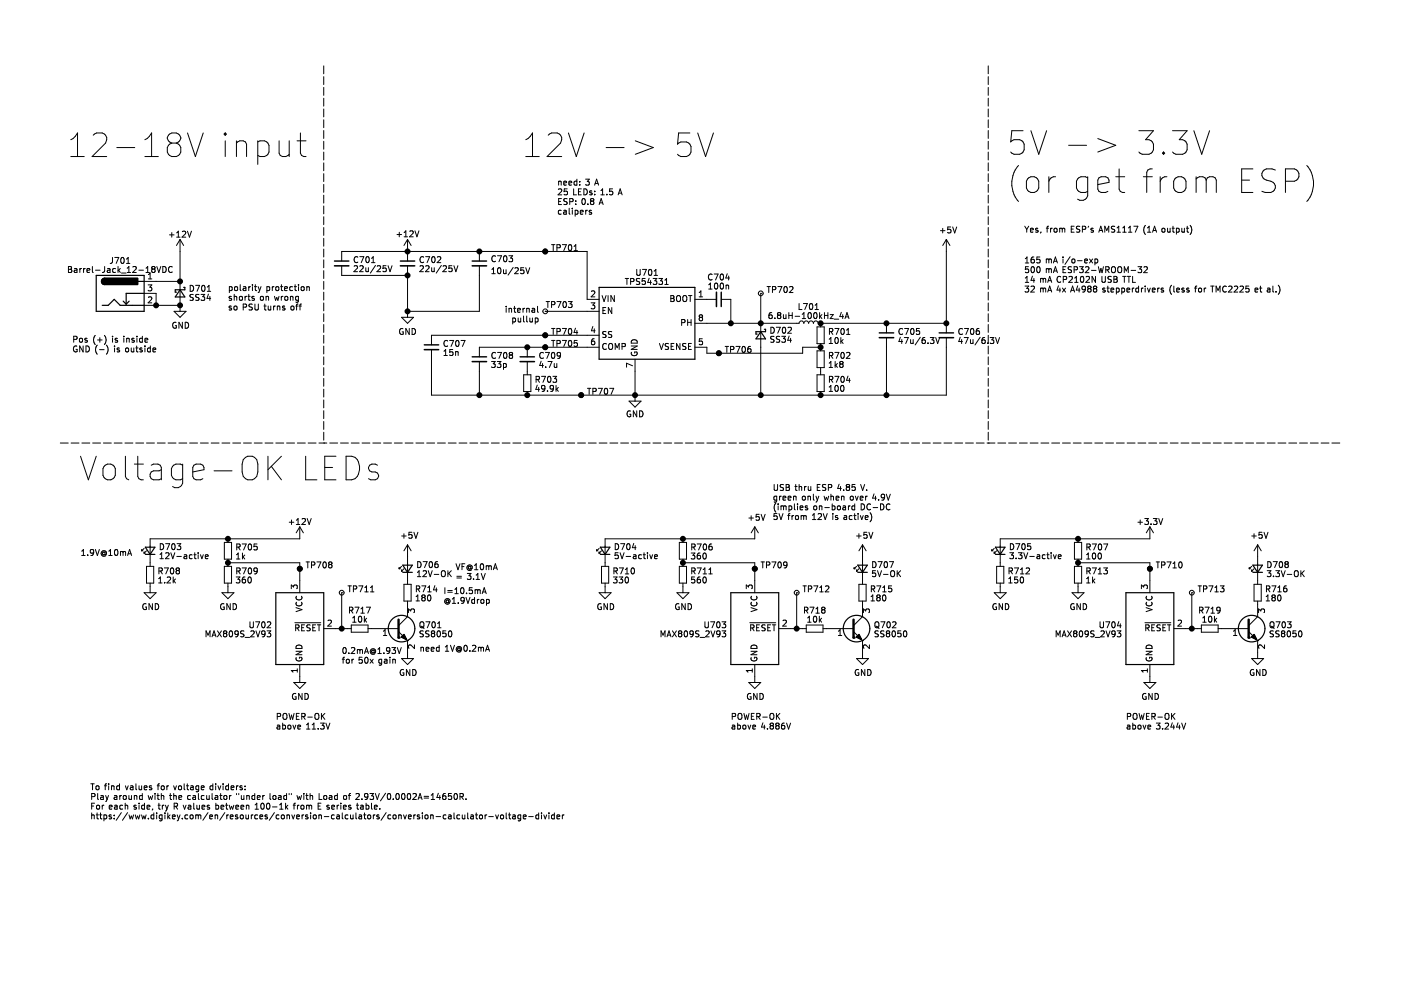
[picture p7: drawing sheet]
<svg xmlns="http://www.w3.org/2000/svg" width="297mm" height="210mm" viewBox="0 0 297 210" stroke-linecap="round" stroke-linejoin="round" font-family="sans-serif">
<path d="M.1 0h297v209.9h-297z" fill-rule="evenodd" fill="#fff" stroke="#fff" stroke-width=".35"/>
<g fill="none" stroke="#000" stroke-width=".21">
<path d="M68.6 14v1.6M68.6 16.3v1.6M68.6 18.5v1.7M209.5 14v1.6M209.5 16.3v1.6M209.5 18.5v1.7M15 33.2h2.9M15 29.6l.5-.2 .9-1.2v5M19.8 28.7l.7-.5h1.2a1.36 1.36 0 0 1 .7 2.1l-2.9 2.9h3.1M24.8 31.3h3.8M30.7 33.2h2.9M30.7 29.6l.5-.2 .9-1.2v5"/>
<path d="M36.4 30.3l-.5 .3-.4 .7v.9l.2 .5 .7 .5h1l.7-.5 .2-.5v-.9l-.2-.5-.7-.5M36.4 30.3a1.08 1.08 0 0 1-.9-1 1.08 1.08 0 0 1 .9-1.1h1a1.08 1.08 0 0 1 .9 1.1 1.08 1.08 0 0 1-.9 1M36.4 30.3h1M39.8 28.2l1.6 5 1.7-5M47.8 28.2v.5M47.8 29.9v3.3M47.8 28.2l-.3 .2 .3 .3M47.8 28.2l.2 .2-.2 .3M50.1 29.9v3.3M50.1 30.3a1.24 1.24 0 0 1 2.2 .3v2.6M54.7 30.1l.4-.2h1l.5 .2 .4 .7v1.4l-.4 .8-.5 .2h-1l-.4-.2M54.7 29.9v5"/>
<path d="M59.2 29.9v2.6l.2 .5a1.36 1.36 0 0 0 1.9-.3M61.3 29.9v3.3M63 29.9h1.9M63.7 28.2v4.3l.2 .5 .5 .2h.5M68.6 20.8v1.7M68.6 23.1v1.7M68.6 25.4v1.7M68.6 27.7v1.7M68.6 30v1.6M68.6 32.2v1.7M68.6 34.5v1.7M68.6 36.8v1.7"/>
<path d="M68.6 39.1v1.7M111.5 29.6l.5-.2 .9-1.2v5M111.5 33.2h2.8M116.2 28.7l.7-.5h1.2a1.36 1.36 0 0 1 .8 2.1l-2.9 2.9h3.1M118.4 38.4v.9M118.4 38.5h.5l.1 .8M119.5 38.8l.6-.1v-.2l-.4-.1-.2 .2 .1 .6h.5M120.5 28.2l1.7 5 1.6-5M120.6 38.8l.6-.1v-.2l-.4-.1-.2 .2 .1 .6h.5M122.3 38.5l-.4-.1-.2 .3 .1 .5h.5M122.3 38v1.3M122.9 39.1v.2"/>
<path d="M122.9 38.5v.1M124.2 38h.7l-.4 .5 .4 .1v.5l-.2 .2-.5-.2M126.1 39.3l.4-1.3 .4 1.3M126.2 38.9h.6M128.5 31.3h3.8M134.7 29.9l3.8 1.4-3.8 1.4M146.3 28.2h-2.4l-.3 2.4 .8-.5h1.2l.4 .2 .5 .7v1.2l-.2 .5-.7 .5h-1.2l-.8-.5M147.9 28.2l1.7 5 1.7-5M209.5 20.8v1.7M209.5 23.1v1.7M209.5 25.4v1.7M209.5 27.7v1.7"/>
<path d="M209.5 30v1.6M209.5 32.2v1.7M209.5 34.5v1.7M209.5 36.8v1.7M209.5 39.1v1.7M216 35.1a5.7 5.7 0 0 0 0 7.6M216.9 27.7h-2.4l-.2 2.4 .7-.5h1.2l.5 .3 .4 .7v1.2l-.2 .4-.7 .5h-1.2l-.7-.5M217.9 38a1.36 1.36 0 0 1 1.3-.5 1.36 1.36 0 0 1 1 .9v1.5a1.36 1.36 0 0 1-1.3 1 1.36 1.36 0 0 1-1.3-1v-1.5zM218.6 27.7l1.6 5 1.7-5M222.4 37.5v3.3M223.8 37.5a1.28 1.28 0 0 0-1.4 .9M226.6 30.8h3.8"/>
<path d="M230.6 37.7l-.5-.2h-.9l-.5 .2-.5 .7v1.5l.5 .7 .5 .2h.9l.5-.2M230.6 37.5v4a1.36 1.36 0 0 1-2.1 .7M232.8 39.1l2.3-.4v-.5l-.2-.5-.5-.2h-.9l-.5 .2-.2 .5v1.9l.2 .5 .5 .2h.9l.5-.2M232.8 29.4l3.8 1.4-3.8 1.4M236.6 37.5h1.9M237.3 35.8v4.3l.2 .5 .5 .2h.5M241.5 27.7h3.1l-1.7 1.9a1.36 1.36 0 0 1 1.7 1v1.2l-.5 .7-.5 .2h-1.4l-.7-.5M242.4 37.5h1.9M244.3 35.8h-.5l-.4 .2-.3 .5v4.3M246 37.5v3.3M246.7 32.2l.2 .3-.2 .2M246.7 32.2l-.2 .3 .2 .2"/>
<path d="M246.7 32.2v.5M247.4 37.5a1.28 1.28 0 0 0-1.4 .9M248.6 27.7h3.1l-1.7 1.9a1.36 1.36 0 0 1 1.7 1v1.2l-.5 .7-.5 .2h-1.4l-.7-.5M249.1 38a1.36 1.36 0 0 1 1.3-.5 1.36 1.36 0 0 1 1.1 .9v1.5a1.36 1.36 0 0 1-1.4 1 1.36 1.36 0 0 1-1.3-1v-1.5zM253.1 27.7l1.7 5 1.7-5M253.6 38a1.24 1.24 0 0 1 2.1 .2M253.6 37.5v3.3M255.7 38.2l.3-.5 .5-.2h.7l.4 .2 .3 .5v2.6M255.7 38.2v2.6M263.3 38.2h1.6M265.6 35.8h-2.3v5h2.3M270.4 36l-.7-.2h-1.2a1.21 1.21 0 0 0-1 1.2 1.21 1.21 0 0 0 1 1.2 1.83 1.83 0 0 1 1.9 1.2 1.28 1.28 0 0 1-1 1.4h-1.1l-.8-.2"/>
<path d="M272.5 38.4h1.9a1.36 1.36 0 0 0 1-1.3 1.36 1.36 0 0 0-1-1.3h-1.9v5M277.1 35.1a5.7 5.7 0 0 1 0 7.6M14.5 56.5h.4l.3 .2-.3 .4 .3 .1v.3l-.2 .3h-.5zM14.5 57.1h.4M15.8 57h.5v.8M16.3 57.2l-.6 .3 .2 .3 .4-.1M16.9 56.9v.9M17.3 56.9l-.4 .3M17.7 56.9v.9M18.1 56.9l-.4 .3M18.4 57.3l.6-.1v-.2l-.4-.1-.2 .2 .1 .6h.5M19.6 56.5v1.1l.2 .2"/>
<path d="M20.3 57.3h.9M22.2 56.5l-.1 1.1-.4 .2M22.8 57h.5v.8M23.3 57.2l-.6 .3 .2 .3 .4-.1M23.8 54.6v1.1l-.4 .2M24.3 54.6h.9l-.6 1.3M24.5 57l-.4-.1-.2 .3 .1 .5h.5M25 56.5v1.3M25.1 57.3l.4 .5M25.5 56.9l-.5 .5M25.7 54.7l.2-.1a.68 .68 0 0 1 .4 .6 .68 .68 0 0 1-.4 .7l-.3-.5zM25.8 57.9h.9"/>
<path d="M26.8 55.9h.7M26.8 54.9l.4-.3v1.3M27 56.9l.3-.4v1.3M27 57.8h.7M28.2 56.6l.5-.1 .2 .4-.8 .9h.8M29.4 57.3h1M30.6 59.7h7.6M31 56.9l.3-.4v1.3M31 57.8h.7M31.5 58.2l.3-.3v1.2M31.5 59.1h.7M32.4 57h.2"/>
<path d="M32.4 57l-.2-.2 .2-.3h.2l.3 .2-.3 .3M32.4 57l-.2 .3v.4l.2 .1h.2l.3-.3-.1-.3-.2-.2M33.2 56.5l.5 1.3 .4-1.3M34.5 56.5a.64 .64 0 0 1 .7 .6 .64 .64 0 0 1-.7 .7zM35.9 49.8h1M36.4 49.3v1M36.5 56.6a.56 .56 0 0 0-.8 .5 .56 .56 0 0 0 .8 .6M37.4 50.3h.8M37.4 49.4l.4-.4v1.3M38.2 50.8v15.2M38.2 50.8l-.8 1.2M38.2 50.8l.7 1.2"/>
<path d="M38.7 49.1l.4-.1 .3 .4-.8 .9h.8M39.7 49l.5 1.3 .4-1.3M68.6 41.4v1.7M68.6 43.7v1.6M68.6 46v1.6M68.6 48.2v1.7M68.6 50.5v1.7M68.6 52.8v1.7M68.6 55.1v1.7M68.6 57.4v1.7M68.6 59.7v1.6M72.4 55.3v-2h52.1v10.2h2.5"/>
<path d="M72.4 56.4v2h14M75.1 56.5l.5-.2 .2 .4-.8 .9h.8M75.9 54.5a.56 .56 0 0 0-.8 .6 .56 .56 0 0 0 .8 .5M76.3 56.5l.5-.2 .2 .4-.8 .9h.8M76.3 54.4h.8l-.5 1.3M77.6 56.8v.7h.5M77.7 54.5l.2-.1a.68 .68 0 0 1 .4 .7 .68 .68 0 0 1-.4 .6l-.3-.5zM78.1 56.8v.8M78.8 54.8l.3-.4v1.3M78.8 55.7h.7M79.6 56.3l-1.1 1.6M80 56.5l.5-.2 .2 .4-.8 .9h.8"/>
<path d="M81.8 56.3h-.6v.6h.6v.6l-.1 .1-.5-.1M82.3 56.3l.4 1.3 .4-1.3M84.2 49.7h.9M84.7 49.2v1M85.7 49.3l.3-.4v1.3M85.7 50.2h.7M86.4 50.8v4.5M86.4 56.4v10.9M86.4 50.8l-.8 1.2M86.4 50.8l.8 1.2M86.9 49.1l.5-.2 .2 .4-.8 .9h.8M88 48.9l.4 1.3 .4-1.3"/>
<path d="M89 56.5l.5-.2 .3 .4-.8 .9h.8M89.8 54.5a.56 .56 0 0 0-.8 .6 .56 .56 0 0 0 .8 .5M90.3 56.5l.4-.2 .3 .4-.8 .9h.8M90.3 54.4h.8l-.5 1.3M91.5 56.8l.1 .7h.5M91.6 54.5l.2-.1a.68 .68 0 0 1 .5 .7 .68 .68 0 0 1-.5 .6l-.3-.5zM92.1 56.8v.8M92.7 54.5l.5-.1 .3 .4-.8 .9h.8M93.6 56.3l-1.1 1.6M93.9 56.5l.5-.2 .3 .4-.8 .9h.8M95.8 56.3h-.6l-.1 .6h.7v.6l-.2 .1-.5-.1M96.2 56.3l.5 1.3 .4-1.3"/>
<path d="M101.6 53.3v2M101.6 56.4v9.6h-15.2M104.3 57.1l.3-.3v1.2M104.3 58h.7M105.1 54.3a.56 .56 0 0 0-.8 .6 .56 .56 0 0 0 .8 .5M105.5 54.2h.8l-.5 1.3M105.6 56.9l.2-.1a.68 .68 0 0 1 .4 .6 .68 .68 0 0 1-.4 .6l-.3-.5zM106.8 57.2v.8l.5-.1M106.9 54.3l.2-.1a.68 .68 0 0 1 .4 .7 .68 .68 0 0 1-.4 .6l-.3-.5zM107.3 57.2v.8M107.9 54.2h.8l-.4 .5 .3 .1v.6l-.2 .1-.5-.1M108.8 56.7l-1.1 1.6"/>
<path d="M109.2 56.9l.5-.1 .2 .3-.8 .9h.8M111 56.8h-.6v.6l.6-.1v.6l-.1 .1-.5-.1M111.5 56.8l.4 1.2 .4-1.2M115.6 53.3h.1M116.9 51.9h.8M117.3 51.9v1.2M118.1 52.5h.6v-.5l-.6-.1v1.2M118.4 40.2l.5-.2 .2 .4-.8 .9h.8M118.4 42.7h.5M119 44.6h-.4l-.2 .2 .1 .6h.5M119 42.1h-.6v1.3h.6M119.2 51.9h.9l-.6 1.2"/>
<path d="M119.5 44.6h.5l.1 .8M120.1 44.9l-.6 .2 .1 .3h.5M120.3 42.2h-.7v.4l.5 .2 .2 .3-.3 .3-.5-.1M120.3 40h-.7v.6h.6l.1 .6-.2 .1-.5-.1M120.6 52l.2-.1a.68 .68 0 0 1 .4 .6 .68 .68 0 0 1-.4 .6l-.3-.4zM120.7 44.2v1l.2 .2M120.8 42.8l.6-.1 .1-.5-.7-.1v1.3M121.3 44.2v.1M121.3 44.6v.8M121.6 40v1.3h.6M121.7 52.2l.4-.3v1.2M121.7 53.1h.7"/>
<path d="M121.9 44.6h.4l.3 .2-.2 .6h-.5M121.9 44.6v1.2M122.1 43.2v.2M122.1 42.6v.1M122.6 40.6h.5M123 45l.6-.1v-.3h-.4l-.2 .2 .1 .6h.5M123.3 40h-.7v1.3h.7M123.5 42.2l.2-.1a.68 .68 0 0 1 .4 .6 .68 .68 0 0 1-.4 .7l-.3-.5zM123.8 40a.64 .64 0 0 1 .7 .7 .64 .64 0 0 1-.7 .6zM124.2 44.6v.8M124.5 44.6l-.3 .2M124.6 43.2v.2"/>
<path d="M125.4 44.6h-.3l-.2 .2 .1 .1 .4 .2v.3h-.5M125.4 42.6l-.2 .3v.3l.2 .2h.3l.2-.3v-.3l-.2-.2M125.4 42.6l-.2-.2 .2-.3h.3l.2 .2-.2 .3M125.4 42.6h.3M125.5 40.5h-.3l-.2 .1 .1 .2 .4 .1v.4h-.5M126.1 41.2v.1M126.1 40.5v.1M127 43.4l.5-1.3 .4 1.3M127.2 43h.6M127.4 41.3h.7M127.4 40.4l.4-.4v1.3M128.7 41.2v.1"/>
<path d="M129.9 40h-.6l-.1 .6h.6l.1 .6-.2 .1-.5-.1M131.1 41.3l.4-1.3 .4 1.3M131.2 40.9h.6M132.6 59h.7M132.9 59v1.3M133.7 59.7l.6-.1 .1-.4-.7-.2v1.3M135 57.1v1l.2 .3 .4-.1 .1-.2v-1M135.6 59.1l-.6 .1v.3l.5 .3 .1 .3-.2 .2h-.5M136.2 57.1h.9l-.6 1.3M136.8 59h-.6l-.1 .6h.6l.1 .6-.2 .1-.5-.1M137.6 57.2l.2-.1a.68 .68 0 0 1 .4 .7 .68 .68 0 0 1-.4 .6l-.3-.5zM137.6 59l-.3 .9h.8"/>
<path d="M137.9 59.5v.8M138.5 59h.8l-.5 .5 .4 .1v.6l-.2 .1-.5-.1M138.7 58.4h.7M138.7 57.5l.4-.4v1.3M139.7 59h.8l-.5 .5 .4 .1v.6l-.2 .1-.5-.1M141 59.4l.3-.4v1.3M151 58.2a.56 .56 0 0 0-.8 .5 .56 .56 0 0 0 .8 .5M151.4 58.1h.9l-.6 1.3M152.8 58.2l.2-.1a.68 .68 0 0 1 .4 .6 .68 .68 0 0 1-.4 .7l-.3-.5zM154.2 58l-.3 .9h.8M154.5 58.5v.9M199.4 48.9h1"/>
<path d="M199.9 48.4v1M200.6 50.8v19.8M200.6 50.8l-.7 1.2M200.6 50.8l.8 1.2M201.6 48.1h-.6l-.1 .6h.6l.1 .6-.2 .1-.5-.1M202 48.1l.4 1.3 .4-1.3M209.5 41.4v1.7M209.5 43.7v1.6M209.5 46v1.6M209.5 48.2v1.7M209.5 50.5v1.7M209.5 52.8v1.7"/>
<path d="M209.5 55.1v1.7M209.5 57.4v1.7M209.5 59.7v1.6M217.3 48l.4 .6M217.4 55.8h.7M217.4 54.9l.3-.4v1.3M217.4 59l.3-.4v1.3M217.4 59.9h.7M217.7 48.6v.6M218 56.5h-.6v.6h.6v.6l-.1 .1-.5-.1M218.1 48l-.4 .6M218.5 48.8l.6-.1-.1-.3h-.3l-.2 .2v.6h.5"/>
<path d="M218.7 56.7l.2-.2a.68 .68 0 0 1 .4 .7 .68 .68 0 0 1-.4 .6l-.3-.5zM218.9 58.5l-.3 .9h.8M219.2 54.5h-.4l-.1 .3-.1 .7 .2 .3 .5-.2-.1-.6h-.4l-.2 .2M219.2 59v.9M219.9 56.7l.2-.2a.68 .68 0 0 1 .4 .7 .68 .68 0 0 1-.4 .6l-.3-.5zM220 48.4h-.3l-.1 .2v.1l.4 .2v.3h-.4M220.5 54.5h-.6l-.1 .6 .6-.1 .1 .6-.2 .2-.5-.2M220.6 59v.9M220.6 59.1l.4-.1 .2 .2M220.7 49.2l-.1 .2M221.2 59.2l.1-.2 .4 .1v.8M221.2 59.2v.7"/>
<path d="M221.8 57.1l.4-.1 .2 .1M221.8 55l.4-.1 .2 .2M221.8 54.9v.9M221.8 57v.8M221.8 48.4h.5M222.1 59.9l.5-1.3 .4 1.3M222.3 59.5h.6M222.3 48l-.3 .1v1.1M222.4 57.1l.2-.1h.3v.8M222.4 55.1v.7M222.4 57.1v.7M222.4 55.1l.2-.2 .3 .1v.8"/>
<path d="M222.7 48.4v.8M223.1 48.4l-.4 .2M223.3 55.8l.5-1.3 .4 1.3M223.3 57.8l.5-1.3 .4 1.3M223.5 55.4h.6M223.5 57.5h.6M223.6 48.4h.3l.2 .2v.4l-.2 .2-.4-.2zM224.7 48.5l.3-.1 .2 .2M224.7 48.4v.8M224.9 58.7a.56 .56 0 0 0-.8 .5 .56 .56 0 0 0 .8 .5M225.2 48.6l.2-.2h.3l.1 .8M225.2 48.6v.6"/>
<path d="M225.4 54.5v.1M225.4 54.9v.9M225.4 57.1h.4M225.4 59.3l.6-.1 .1-.5-.7-.1v1.3M226 56.5h-.6v1.3h.6M226.6 58.7l.5-.1 .3 .4-.8 .9h.8M226.9 54.4l-1.1 1.7M227.1 48.6h.5M227.2 56.6l-.7 .1v.3l.6 .3 .1 .3-.3 .2h-.4M227.4 55l.3-.1 .2 .3v.3l-.2 .3-.5-.3zM227.7 57.2l.6-.1 .1-.4-.7-.2v1.3M227.7 48h-.6v1.2h.6"/>
<path d="M227.9 59l.3-.4v1.3M227.9 59.9h.7M228.5 55.3h.9M228.9 56.5h.8l-.5 .5 .4 .1v.6l-.2 .1-.5-.1M228.9 48l-.6 .1v.3l.5 .3 .1 .3-.2 .2h-.5M229.2 58.7l.2-.1a.68 .68 0 0 1 .4 .6 .68 .68 0 0 1-.4 .7l-.3-.5zM229.5 48.6h.6v-.5l-.6-.1v1.2M230 55.3l.6-.1-.1-.2-.4-.1-.1 .2v.6h.5M230.1 56.7l.5-.2 .3 .4-.8 .9h.8M230.3 58.7l.5-.1 .2 .4-.8 .9h.8M230.8 48l-.1 .2M231 54.9l.7 .9"/>
<path d="M231.4 57.3h1M231.7 54.9l-.7 .9M231.8 48.4h-.3l-.2 .2 .1 .1 .4 .2v.3h-.5M232.1 55l.4-.1 .2 .3-.1 .5h-.5M232.1 54.9v1.3M232.3 58.6v1.3l-.8-1.3v1.3M232.9 56.5l.3 1.3 .2-.9 .3 .9 .3-1.3M233 49.2l.4-1.2 .4 1.2M233.1 48.9h.6M233.6 58.6v1l.3 .3 .3-.1 .2-.2v-1M234.2 49.2v-1.2l.5 .9 .4-.9v1.2M234.4 57.2l.6-.1 .1-.4-.7-.2v1.3"/>
<path d="M234.7 57.2l.5 .6M235.6 58.7h-.6v.4l.5 .2 .1 .3-.2 .3-.5-.1M235.7 56.7l.3-.2a.43 .43 0 0 1 .5 .5v.4a.42 .42 0 0 1-.4 .4 .42 .42 0 0 1-.5-.4zM236.2 58.6h.4l.2 .2-.2 .4 .2 .1 .1 .3-.2 .3h-.5zM236.2 59.2h.4M236.4 48l-.7 .1v.3l.5 .3 .2 .3-.3 .2h-.5M236.8 49.2h.8M236.8 48.3l.4-.3v1.2M237 56.7l.3-.2a.43 .43 0 0 1 .5 .5v.4a.42 .42 0 0 1-.4 .4 .42 .42 0 0 1-.4-.4zM238 58.6h.7M238 49.2h.8M238 48.3l.4-.3v1.2"/>
<path d="M238.4 57.8v-1.3l.4 1 .4-1v1.3M238.4 58.6v1.3M239 58.6h.7M239.3 49.2h.7M239.3 48.3l.3-.3v1.2M239.3 58.6v1.3M239.8 57.3h1M240.1 58.6v1.3h.6M240.4 48h.8l-.5 1.2M241.3 56.5h.8l-.5 .5 .4 .1v.6l-.2 .1-.5-.1M242.5 56.7l.5-.2 .3 .4-.8 .9h.8M242.9 47.8a1.46 1.46 0 0 0 0 1.9"/>
<path d="M243.3 49.2h.7M243.3 48.3l.3-.3v1.2M244.4 49.2l.4-1.2 .4 1.2M244.5 48.9h.6M246.4 48.5l.2-.1 .3 .1v.7l-.5-.1zM247.5 48.4l.1 .8 .5-.1M248.1 48.4v.8M248.5 48.4h.5M248.7 48v1.1l.3 .1M249.4 48.4h.4l.2 .2-.1 .6h-.5M249.4 48.4v1.3M250.6 48.4v.8l.5-.1"/>
<path d="M251.1 48.4v.8M251.5 48.4h.5M251.7 48v1.1l.3 .1M252.3 47.8a1.46 1.46 0 0 1 0 1.9M15.6 72l.6-.1 .1-.5-.7-.1v1.3M16.3 73.4a.58 .58 0 0 0-.7 .6 .58 .58 0 0 0 .8 .5v-.4h-.3M16.9 71.8l.2-.1 .3 .1v.7l-.5-.1zM17.6 73.3v1.3l-.7-1.3v1.3M18.2 73.3a.64 .64 0 0 1 .8 .7 .64 .64 0 0 1-.8 .6zM18.5 71.8l-.3-.1-.2 .2v.2l.5 .1v.3h-.5M20.2 71.1a1.46 1.46 0 0 0 0 1.9M20.6 73.2a1.46 1.46 0 0 0 0 1.9"/>
<path d="M20.7 72.1h.9M21.1 74.1h1M21.2 71.6v1M22.1 71.1a1.46 1.46 0 0 1 0 1.9M22.6 73.2a1.46 1.46 0 0 1 0 1.9M23.9 71.3v.1M23.9 71.7v.9M24.3 73.3v.2M24.3 73.8v.8M24.9 71.8l-.3-.1-.2 .2 .1 .2 .4 .1v.3h-.5M25.3 73.8h-.3l-.2 .2 .1 .1 .4 .2v.3h-.5M26.3 71.3v.1"/>
<path d="M26.3 71.7v.9M26.7 73.9l.2-.1 .3 .1v.7l-.5-.1zM26.9 71.8h.4l.1 .8M26.9 71.7v.9M27.8 73.8l.1 .8 .5-.1M28.4 73.8v.8M28.4 71.8l-.3-.1-.2 .2 .1 .2 .4 .1v.3h-.5M28.8 73.8h.5M29 73.3v1.1l.3 .2M29 71.3v.1M29 71.7v.9M30.1 73.8h-.3l-.2 .2 .1 .1 .4 .2v.3h-.5"/>
<path d="M30.2 71.3v1.3M30.2 71.8l-.4-.1-.2 .3 .1 .5h.5M30.6 64.7h7.6M30.6 62.2h2.5v2.5M30.7 73.3v.2M30.7 73.8v.8M30.7 72.1l.6-.1v-.2l-.4-.1-.2 .2 .1 .6h.5M31.4 60.4h.8l-.4 .5 .3 .1v.6l-.2 .1-.5-.1M31.5 63.1l.4-.2 .3 .4-.8 .9h.8M31.9 73.8h-.4l-.2 .2 .1 .6h.5M31.9 73.3v1.3M32.4 74.2l.6-.1v-.3h-.4l-.2 .2 .1 .6h.5"/>
<path d="M36.9 66h2.5l-1.2 1.3zM37.3 68.4a.58 .58 0 0 0-.7 .6 .58 .58 0 0 0 .8 .5v-.4h-.2M38.7 68.3v1.3l-.8-1.3v1.3M39.3 68.3a.64 .64 0 0 1 .7 .7 .64 .64 0 0 1-.7 .6zM40.3 60.5a.64 .64 0 0 1 .8 .6 .64 .64 0 0 1-.8 .7zM41 62.5h-.7v.4l.6 .2 .1 .3-.3 .3-.4-.1M41.5 60.5h.8l-.5 1.3M42.2 62.5h-.7v.4l.6 .2 .1 .3-.2 .3-.5-.1M42.6 62.4h.8l-.4 .5 .3 .1v.6l-.1 .1-.6-.1M42.9 60.6l.1-.1a.68 .68 0 0 1 .5 .6 .68 .68 0 0 1-.5 .7l-.3-.5zM44 61.8h.7M44 60.9l.3-.4v1.3"/>
<path d="M44.2 62.4l-.3 .9h.8M44.5 62.8v.9M48.6 60.8v1.2M48.6 60.8h.4l.2 .2-.1 .6h-.5M49.1 64.9h-.3l-.2 .2v.2l.5 .1v.3h-.5M49.1 62.9l-.3-.1-.2 .2v.2l.5 .1v.3h-.5M49.7 63l.4-.1 .1 .8M49.7 62.4v1.3M49.7 64.9h.3l.3 .2v.4l-.3 .2-.4-.2zM49.8 60.9l.2-.1 .3 .1v.7l-.5-.1zM50.8 63l.2-.2 .3 .2v.6h-.5zM50.9 60.4v1l.2 .2"/>
<path d="M51.6 65.1h.6v-.5l-.6-.1v1.2M51.6 60.8h.5v.8M52 62.8v.9M52.1 61.1l-.6 .2 .2 .3h.4M52.3 62.8l-.3 .3M52.6 62.8h.4M52.7 60.8v.8M52.7 62.4v1.1l.3 .2M53.1 60.8l-.4 .2M53.5 64.5l-.7 .1v.3l.6 .3 .1 .3-.2 .2h-.5M53.5 60.4v.1M53.5 60.8v.8"/>
<path d="M53.9 62.9l-.3-.1-.2 .2 .1 .2 .4 .1v.3h-.5M53.9 60.8h.5M54 64.5v1l.3 .2h.2l.3-.2v-1M54.1 60.4v1l.3 .2M54.7 60.8l.3 .8M55 61.6l-.3 .4M55.3 63l.1-.2 .4 .2-.1 .6h-.4zM55.3 60.8l-.3 .8M56 64.9h.4M56.1 64.5v1.1l.3 .1M56.4 63l.5-.1v.8M56.4 62.8v.9"/>
<path d="M56.6 60.8h.3l.3 .2-.1 .6h-.5M56.6 60.8v1.2M56.9 64.9v.8l.5-.1M57.4 64.9v.8M57.7 60.8v.8M58 64.9v.8M58.1 60.8l-.4 .2M58.2 62.8l.2 .9 .3-.6 .2 .6 .3-.9M58.4 64.9l-.4 .2M58.5 60.9l.2-.1 .4 .1-.1 .7-.5-.1zM58.8 64.9v.8M58.8 65l.5-.1v.8"/>
<path d="M59.5 60.8h.5M59.6 62.8v.9M59.7 60.4v1l.3 .2M60 62.8l-.4 .3M60.3 61.2l.6-.1v-.3h-.4l-.2 .2 .1 .6h.5M60.4 64.9h-.3l-.2 .2v.2l.5 .1v.3h-.5M60.4 63l.2-.2 .4 .2-.1 .6h-.5zM61.6 63l.5-.1v.8M61.6 62.8v.9M61.7 65l.2-.1 .4 .1-.1 .7-.5-.1zM62 60.8h-.3l-.3 .2 .1 .6h.5M62.4 60.8h.5"/>
<path d="M62.6 60.4v1l.3 .2M62.7 64.9h.5M63.2 64.5l-.3 .1v1.1M63.3 62.8v1.1l-.3 .2-.3-.1M63.3 62.9l-.4-.1-.2 .3 .1 .5h.5M63.3 60.4v.1M63.3 60.8v.8M63.4 64.9h.5M63.9 60.9l.2-.1 .3 .1v.7l-.5-.1zM63.9 64.5l-.3 .1v1.1M65 60.8v.8M65 60.9l.5-.1 .1 .8"/>
<path d="M68.6 61.9v1.7M68.6 64.2v1.7M68.6 66.5v1.7M68.6 68.8v1.7M68.6 71.1v1.7M68.6 73.4v1.6M68.6 75.7v1.6M68.6 77.9v1.7M85.1 67.3h2.6l-1.3 1.2zM85.4 69.7a.58 .58 0 0 0-.7 .6 .58 .58 0 0 0 .8 .5v-.4h-.2M86.8 69.6v1.3l-.8-1.3v1.3M87.4 69.6a.64 .64 0 0 1 .7 .7 .64 .64 0 0 1-.7 .6z"/>
<path d="M94.1 75.4h.7M94.1 74.5l.4-.4v1.3M94.9 72.3a.56 .56 0 0 0-.8 .5 .56 .56 0 0 0 .8 .5M95.3 72.2h.9l-.6 1.3M96 74.1h-.6l-.1 .6 .6-.1 .1 .7-.2 .1-.5-.1M96.6 74.6h.5v.8M96.6 74.5v.9M96.7 72.3l.2-.1a.68 .68 0 0 1 .4 .6 .68 .68 0 0 1-.4 .7l-.3-.5zM97.7 72.2h.9l-.6 1.3M101.6 76.7v7.1M104.2 76.6h.8l-.4 .5 .3 .1v.6l-.1 .1-.6-.1M105.1 74.8a.56 .56 0 0 0-.8 .6 .56 .56 0 0 0 .8 .5"/>
<path d="M105.4 76.6h.8l-.4 .5 .3 .1v.6l-.1 .1-.6-.1M105.5 74.7h.8l-.5 1.3M106.8 77.1h.3l.3 .2-.2 .6h-.4M106.8 77.1v1.2M106.9 74.8l.2-.1a.68 .68 0 0 1 .4 .7 .68 .68 0 0 1-.4 .6l-.3-.5zM107.3 64.9v.2M107.3 65.4v.8M107.9 65.4v.8M107.9 65.5l.5-.1 .1 .8M108.2 75.3l-.2-.3 .2-.3h.2l.3 .3-.3 .3M108.2 75.3l-.2 .2v.4l.2 .1h.2l.3-.2v-.3l-.3-.2M108.2 75.3h.2"/>
<path d="M108.7 67.5l.4-.1 .2 .3-.1 .5h-.5M108.7 67.4v1.3M108.9 65.4h.5M109.1 64.9v1.1l.3 .2M109.7 65.8l.6-.1v-.3h-.4l-.2 .2 .1 .6h.5M109.9 67.4v.8h.5M110.4 67.4v.9M110.9 65.4v.8M111 67v1.1l.2 .2M111 79.5h1.6v3.5h-1.6zM111.2 65.4l-.3 .2M111.7 65.5l.5-.1v.8"/>
<path d="M111.7 65.4v.8M111.7 67v1.1l.2 .2M111.8 73.6v2.1M111.8 76.7v2.8M112.3 67.4l.1 .8h.5M112.8 65.4h.5l.1 .8M112.9 67.4v.9M113.4 65.7l-.6 .2 .1 .3h.5M113.5 67.5l.3-.1 .3 .3-.1 .5h-.5M113.5 67.4v1.3M114 64.9v1.1l.1 .2M114.7 76.6l-.3 .9h.8"/>
<path d="M114.8 79.8h.9l-.6 1.3M115 77.1v.8M115.2 74.8a.56 .56 0 0 0-.8 .6 .56 .56 0 0 0 .8 .5M115.6 66h.1M115.6 71.1h.1M115.6 73.6h.1M115.6 66h11.4M115.6 74.7h.9l-.6 1.3M115.7 77.8v.1M115.8 63.9h.7M116.2 63.9v1.3M116.2 76.6h.8l-.5 1.3"/>
<path d="M116.2 79.9l.2-.1a.68 .68 0 0 1 .4 .6 .68 .68 0 0 1-.4 .7l-.3-.5zM116.9 69.6h.8M116.9 72.2h.8M116.9 64.6l.6-.1 .1-.4-.7-.2v1.3M117 74.8l.2-.1a.68 .68 0 0 1 .4 .7 .68 .68 0 0 1-.4 .6l-.3-.5zM117.2 79.8h.8l-.4 .5 .4 .1v.5l-.2 .2-.6-.2M117.3 69.6v1.3M117.3 72.2v1.2M117.5 77.1l.1 .8 .5-.1M118.1 77.1v.8M118.1 72.8h.6v-.5l-.6-.1v1.2M118.1 70.3l.6-.1v-.4l-.6-.2v1.3"/>
<path d="M118.1 63.9h.8l-.5 1.3M118.8 75.3l-.2 .2-.4-.1v-.6l.4-.1 .2 .3v.7l-.2 .2-.4 .1M119.2 69.6h.9l-.6 1.3M119.2 72.2h.9l-.6 1.2M119.5 64.1l.2-.2a.68 .68 0 0 1 .4 .7 .68 .68 0 0 1-.4 .6l-.3-.5zM120.5 63.9h.8l-.4 .5 .3 .1v.6l-.1 .1-.6-.1M120.6 69.8l.2-.2a.68 .68 0 0 1 .4 .7 .68 .68 0 0 1-.4 .6l-.3-.5zM120.6 72.3l.2-.1a.68 .68 0 0 1 .4 .6 .68 .68 0 0 1-.4 .6l-.3-.4zM122 69.6l-.3 .9h.8M122.3 70.1v.8M122.4 72.2h-.6l-.1 .6 .6-.1 .1 .6-.2 .1-.5-.1M125.3 64.2h.8l-.4 .5 .4 .1v.6l-.2 .1-.6-.1"/>
<path d="M125.4 61.8l.5-.1 .2 .3-.8 .9h.8M125.7 69.2l-.3 .9h.8M126 71.8l-.4 .1-.1 .2-.1 .8 .2 .2 .5-.1-.1-.6-.4-.1-.2 .3M126 69.7v.9M127 73.6h-25.4v2.1M127 71.1h-35.5v2M127.7 62.7l.4 1.2 .4-1.2M127.8 65.8h.5M128.4 65.2h-.6v1.3h.6M128.5 70.3l-.7 .1v.4l.6 .2 .1 .3-.2 .3-.5-.1M128.6 72.9a.56 .56 0 0 0-.8 .6 .56 .56 0 0 0 .8 .5M128.9 62.7v1.2"/>
<path d="M129.1 73l.2-.2a.43 .43 0 0 1 .6 .4v.5a.42 .42 0 0 1-.4 .4 .42 .42 0 0 1-.5-.4zM129.7 65.2v1.3l-.7-1.3v1.3M129.7 70.3l-.7 .1v.4l.6 .2 .1 .3-.2 .3-.5-.1M130.3 62.7v1.2l-.8-1.2v1.2M130.4 74.1v-1.3l.5 .9 .4-.9v1.3M131.9 73.5l.6-.1v-.5l-.6-.1v1.3M133.8 73.4h1.3l-1.3 .7h1.3M133.9 74.7a.58 .58 0 0 0 .6 .7 .58 .58 0 0 0 .5-.8h-.4v.3M134 72.2a.66 .66 0 0 1 .8-.1 .66 .66 0 0 1 .3 .7h-1.3zM134.1 77.6l-1.3-.6v.9M134.6 76.2v8.8M139.8 72.8l.4 1.3 .5-1.3"/>
<path d="M141 60.3h.7M141.7 72.9h-.6v.4l.5 .2 .1 .4-.2 .2-.5-.1M142.2 62.7h.5l.2 .2-.2 .4 .2 .1 .1 .3-.3 .2h-.5zM142.2 63.3h.5M142.3 73.4h.4M142.9 72.8h-.6v1.3h.6M143.5 62.8l.2-.1a.43 .43 0 0 1 .6 .4v.4a.42 .42 0 0 1-.4 .5 .42 .42 0 0 1-.5-.5zM144.2 72.8v1.3l-.8-1.3v1.3M144.5 68.4l.6-.1 .1-.4-.7-.2v1.3M144.8 62.8l.3-.1a.43 .43 0 0 1 .5 .4v.4a.42 .42 0 0 1-.4 .5 .42 .42 0 0 1-.4-.5zM145.4 72.9h-.6v.4l.5 .2 .1 .4-.2 .2-.5-.1M145.8 67.7v1.3"/>
<path d="M145.8 68.3h.7M146 62.7h.7M146 73.4h.4M146.3 62.7v1.2M146.5 67.7v1.3M146.6 72.8h-.6v1.3h.6M147.3 68.5h22.1a.51 .51 0 0 1 .5-.5 .51 .51 0 0 1 .5 .5 .51 .51 0 0 1 .5-.5 .51 .51 0 0 1 .5 .5 .51 .51 0 0 1 .6-.5 .51 .51 0 0 1 .5 .5 .51 .51 0 0 1 .5-.5 .51 .51 0 0 1 .5 .5h27.1M147.3 73.6h2.6v1.3h20.3v-1.3h3.8M147.3 63.5h4.6M148.2 62.9h.8M148.2 62l.4-.3v1.2M148.5 67.3l-.3 .2 .1 .4 .2 .1h.2l.3-.2-.1-.4-.2-.1"/>
<path d="M148.5 67.3l-.3-.2 .3-.4h.2l.3 .3-.3 .3M148.5 67.3h.2M148.9 71.8h-.6l-.1 .6h.6l.1 .6-.2 .1-.5-.1M150.3 61.3h.7M150.3 60.4l.3-.4v1.3M151.6 60.1l.2-.1a.68 .68 0 0 1 .4 .7 .68 .68 0 0 1-.4 .6l-.3-.5zM152.4 74.9h.1M152.8 60.1l.2-.1a.68 .68 0 0 1 .4 .7 .68 .68 0 0 1-.4 .6l-.3-.5zM152.9 63.5h2v5M153.7 73.4h.8M153.9 60.6l.5-.1 .1 .8M153.9 60.4v.9"/>
<path d="M154.1 73.4v1.3M154.9 74.1h.6l.1-.5-.7-.2v1.3M156 73.4h.9l-.6 1.3M157.4 73.6l.2-.2a.68 .68 0 0 1 .5 .7 .68 .68 0 0 1-.5 .6l-.3-.5zM159.1 73.4l-.3 .1-.2 .3-.1 .7 .3 .2 .4-.1-.1-.6-.3-.1-.3 .3M161.3 62.2h.1M161.3 62.2v21.6M162.6 60.8h.8M163 60.8v1.2M163.4 69.4a.64 .64 0 0 1 .8 .6 .64 .64 0 0 1-.8 .7zM163.6 66.3h-.3l-.2 .3-.1 .7 .3 .2 .4-.1-.1-.6h-.3l-.3 .2M163.8 61.4h.6v-.5l-.6-.1v1.2"/>
<path d="M164.1 71.4h-.7v.4l.6 .2 .1 .3-.2 .3-.5-.1M164.3 67.4v.1M164.6 69.4h.8l-.5 1.3M164.9 60.8h.9l-.6 1.2M165.1 66.8l-.3-.2 .3-.3h.2l.3 .2-.3 .3M165.1 66.8l-.3 .3 .1 .3 .2 .1h.2l.3-.2-.1-.4-.2-.1M165.1 66.8h.2M165.3 71.4h-.6v.4l.5 .2 .1 .3-.2 .3-.5-.1M165.7 71.3h.8l-.4 .5 .4 .1v.6l-.2 .1-.6-.1M166 69.5l.2-.1a.68 .68 0 0 1 .4 .6 .68 .68 0 0 1-.4 .7l-.3-.5zM166.1 66.7l.1 .8 .4-.1M166.3 60.9l.2-.1a.68 .68 0 0 1 .4 .6 .68 .68 0 0 1-.4 .6l-.3-.5z"/>
<path d="M166.6 66.7v.8M167.1 69.5l.5-.1 .2 .3-.8 1h.8M167.2 66.3v1.2M167.2 66.9h.8M167.3 71.2l-.3 1h.8M167.4 60.9l.5-.1 .2 .3-.8 .9h.8M167.6 71.7v.9M168 66.3v1.2M168.6 67.1h.9M169.4 64.4v1.2h.6M170.1 67.5h.7M170.1 66.6l.4-.3v1.2"/>
<path d="M170.3 64.4h.9l-.6 1.2M171.4 66.4l.2-.1a.68 .68 0 0 1 .4 .6 .68 .68 0 0 1-.4 .6l-.3-.4zM171.7 64.5l.2-.1a.68 .68 0 0 1 .4 .6 .68 .68 0 0 1-.4 .6l-.3-.5zM172.6 66.4l.2-.1a.68 .68 0 0 1 .4 .6 .68 .68 0 0 1-.4 .6l-.3-.4zM172.8 64.7l.4-.3v1.2M172.8 65.6h.7M173.2 79.5h1.5v3.5h-1.5zM173.2 69.3h1.5v3.6h-1.5zM173.2 74.4h1.5v3.5h-1.5zM173.8 66.3v1.2M173.9 67.1l.4 .4M174 68.5v.8"/>
<path d="M174 72.9v1.5M174 77.9v1.6M174.3 66.7l-.5 .5M174.8 66.9h.7M174.8 66.3v1.2M175.5 66.3v1.2M175.8 72.8h.7M175.8 71.9l.4-.3v1.2M175.8 77l.4-.4v1.3M175.8 77.9h.7M175.9 70.3l.6-.1v-.4l-.6-.2v1.3M175.9 75.4l.6-.1v-.5l-.6-.1v1.3"/>
<path d="M176 66.7h.7l-.7 .8h.7M176.2 75.4l.4 .6M176.2 70.3l.4 .6M176.9 67.7h.9M177 69.6h.9l-.6 1.3M177 79.8h.9l-.6 1.3M177 74.7h.9l-.6 1.3M177.1 76.6v1.3M177.1 71.7l.2-.1a.68 .68 0 0 1 .4 .6 .68 .68 0 0 1-.4 .6l-.3-.5zM177.2 77.4l.4 .5M177.6 77.1l-.5 .4M178.3 71.6v1.2"/>
<path d="M178.3 77.2l-.3 .2 .1 .4 .2 .1h.2l.3-.2-.1-.4-.2-.1M178.3 77.2l-.3-.3 .3-.3h.2l.3 .3-.3 .3M178.3 77.2h.2M178.4 66.2l-.3 .9h.8M178.4 74.8l.2-.1a.68 .68 0 0 1 .4 .7 .68 .68 0 0 1-.4 .6l-.3-.5zM178.4 79.9l.2-.1a.68 .68 0 0 1 .4 .6 .68 .68 0 0 1-.4 .7l-.3-.5zM178.4 69.8l.2-.2a.68 .68 0 0 1 .4 .7 .68 .68 0 0 1-.4 .6l-.3-.5zM178.4 72.3l.4 .5M178.7 66.7v.8M178.8 72l-.5 .5M179.2 67.5l.4-1.2 .4 1.2M179.3 67.2h.6"/>
<path d="M179.5 70.9h.7M179.5 74.8l.5-.1 .2 .4-.8 .9h.8M179.5 70l.3-.4v1.3M179.8 79.7l-.3 .9h.8M187.9 68.5v2.1M187.9 71.6v12.2M190.9 71.5l-.3 .9h.8M191.2 72v.8M191.4 69.8a.56 .56 0 0 0-.8 .5 .56 .56 0 0 0 .8 .5M191.7 71.6h.9l-.6 1.2M191.8 69.6h.8l-.5 1.3M193.1 72v.8l.5-.1"/>
<path d="M193.2 69.8l.2-.2a.68 .68 0 0 1 .4 .7 .68 .68 0 0 1-.4 .6l-.3-.5zM193.6 72v.8M194.9 69.6h-.6v.7l.6-.1v.6l-.1 .1-.5-.1M195.1 71.5l-1.1 1.6M196.1 71.6h-.4l-.2 .3v.7l.2 .2 .4-.1v-.6h-.4l-.2 .2M196.7 72.7v.1M197.2 71.6h.8l-.4 .5 .4 .1v.5l-.2 .1-.6-.1M198.4 71.6l.4 1.2 .4-1.2M200.6 71.6v12.2h-109.1v-9.7M203.6 71.5l-.3 .9h.8M203.9 72v.8M204.1 69.8a.56 .56 0 0 0-.8 .5 .56 .56 0 0 0 .8 .5"/>
<path d="M204.4 71.6h.9l-.6 1.2M204.5 69.6h.8l-.5 1.3M205.8 72v.8l.5-.1M205.9 69.8l.2-.2a.68 .68 0 0 1 .4 .7 .68 .68 0 0 1-.4 .6l-.3-.5zM206.3 72v.8M207.6 69.6l-.4 .1-.2 .2v.8l.2 .2 .4-.1v-.6l-.4-.1-.2 .3M207.8 71.5l-1.1 1.6M208.8 71.6h-.4l-.2 .3v.7l.2 .2 .4-.1v-.6h-.4l-.2 .2M209.4 72.7l.1 .1M209.4 72.7v.1M209.5 72.8h-.1M209.5 61.9v1.7"/>
<path d="M209.5 64.2v1.7M209.5 66.5v1.7M209.5 68.8v1.7M209.5 71.1v1.7M209.5 73.4v1.6M209.5 75.7v1.6M209.5 77.9v1.7M209.9 71.6h.8l-.4 .5 .4 .1v.5l-.2 .1-.6-.1M211.1 71.6l.4 1.2 .4-1.2M217.3 60.7h.8l-.4 .4 .3 .2v.5l-.1 .1-.6-.1M218.6 60.8l.5-.1 .2 .3-.8 .9h.8M220.6 61.1v.8"/>
<path d="M220.6 61.2l.4-.1 .2 .2M221.2 61.3l.1-.2h.4v.8M221.2 61.3v.6M222.1 61.9l.5-1.2 .4 1.2M222.3 61.6h.6M224.4 60.6l-.3 .9h.8M224.7 61.1v.8M225.3 61.1l.6 .8M225.9 61.1l-.6 .8M227 61.9l.4-1.2 .4 1.2M227.1 61.6h.6M228.5 60.6l-.3 .9h.8"/>
<path d="M228.8 61.1v.8M230.1 61.2l-.2 .2h-.4v-.6l.4-.1 .2 .2v.7l-.2 .3h-.4M230.9 61.2l-.3 .2 .1 .4 .2 .1h.2l.2-.2v-.4l-.2-.1M230.9 61.2l-.3-.2 .3-.3h.2l.2 .2-.2 .3M230.9 61.2h.2M232.1 61.2l-.3-.2 .3-.3h.2l.2 .2-.2 .3M232.1 61.2l-.3 .2 .1 .4 .2 .1h.2l.2-.2v-.4l-.2-.1M232.1 61.2h.2M234.3 61.1h-.3l-.2 .2v.1l.5 .2v.3h-.5M234.7 61.1h.5M234.9 60.7v1l.3 .2M235.5 61.5l.6-.1v-.3h-.4l-.2 .2 .1 .6h.5"/>
<path d="M236.7 61.1h.4l.2 .2-.1 .6h-.5M236.7 61.1v1.2M237.8 61.1v1.2M237.8 61.1h.4l.2 .2-.1 .6h-.5M238.9 61.5l.6-.1v-.3h-.4l-.2 .2 .1 .6h.5M240.1 61.1v.8M240.4 61.1l-.3 .2M241.4 61.1h-.4l-.2 .2 .1 .6h.5M241.4 60.7v1.2M242 61.1v.8M242.4 61.1l-.4 .2M242.8 60.7v.1"/>
<path d="M242.8 61.1v.8M243.3 61.1l.3 .8 .3-.8M244.3 61.5l.6-.1-.1-.3h-.3l-.2 .2 .1 .6h.4M245.5 61.1v.8M245.8 61.1l-.3 .2M246.7 61.1h-.3l-.2 .2v.1l.5 .2v.3h-.5M248.4 60.5a1.46 1.46 0 0 0 0 1.9M248.9 60.7v1l.2 .2M249.5 61.5l.6-.1-.1-.3h-.3l-.2 .2v.6h.5M251.1 61.1h-.4l-.1 .2v.1l.5 .2v.3h-.5M252.1 61.1h-.3l-.2 .2 .1 .1 .4 .2v.3h-.5M253.3 61.1h.4"/>
<path d="M253.7 60.7l-.3 .1v1.1M254.2 61.2l.2-.1 .3 .1v.7l-.5-.1zM255.3 61.1v.8M255.7 61.1l-.4 .2M256.7 60.7h.7M257 60.7v1.2M257.8 61.9v-1.2l.5 .9 .4-.9v1.2M260 60.8a.56 .56 0 0 0-.8 .5 .56 .56 0 0 0 .8 .5M260.5 60.8l.5-.1 .2 .3-.8 .9h.8M261.7 60.8l.5-.1 .2 .3-.8 .9h.8M262.9 60.8l.5-.1 .2 .3-.8 .9h.8M264.8 60.7h-.6l-.1 .6 .6-.1 .1 .6-.2 .1-.5-.1"/>
<path d="M266.1 61.5l.6-.1-.1-.3h-.3l-.2 .2v.6h.5M267.1 61.1h.4M267.2 60.7v1l.3 .2M268.7 61.1h.5l.1 .8M269.3 61.4l-.6 .2 .1 .3h.5M269.9 60.7v1l.2 .2M270.5 61.8v.1M271 60.5a1.46 1.46 0 0 1 0 1.9M12.8 93.9h1.7M15.1 93.9h1.6M17.1 96.7l1.6 5 1.7-5M17.4 93.9h1.6"/>
<path d="M19.6 93.9h1.7M21.9 93.9h1.7M22.1 98.9a1.36 1.36 0 0 1 1.3-.5 1.36 1.36 0 0 1 1 1v1.4a1.36 1.36 0 0 1-1.3 1 1.36 1.36 0 0 1-1.3-1v-1.4zM24.2 93.9h1.7M26.5 93.9h1.7M26.6 96.7v4.3l.2 .5 .5 .2M28.5 98.4h1.9M28.8 93.9h1.7M29.2 96.7v4.3l.2 .5 .5 .2h.5M31.1 93.9h1.6M32.1 98.6l.4-.2h1l.5 .2 .2 .5v2.6M33.4 93.9h1.6"/>
<path d="M34.2 99.6l-.5 .2h-1.2a.98 .98 0 0 0-.7 1 .98 .98 0 0 0 .7 .9h1.2l.5-.2M35.6 93.9h1.7M37.9 93.9h1.7M38.7 98.4v4a1.36 1.36 0 0 1-2.1 .8M38.7 98.6l-.4-.2h-1l-.7 .5-.3 .5v1.4l.5 .7 .5 .2h1l.4-.2M40.2 93.9h1.7M42.5 93.9h1.7M44.8 93.9h1.6M45.4 99.8h3.8M47.1 93.9h1.6M49.3 93.9h1.7M51.6 97.4a1.68 1.68 0 0 1 1.9-.7 1.68 1.68 0 0 1 1.2 1.7v1.7a1.67 1.67 0 0 1-1.7 1.7 1.67 1.67 0 0 1-1.7-1.7v-1.7z"/>
<path d="M51.6 93.9h1.7M53.9 93.9h1.7M56.2 93.9h1.7M56.8 96.7v5M57.5 98.9l2.2 2.8M58.5 93.9h1.7M59.7 96.7l-2.9 2.9M60.8 93.9h1.6M63.1 93.9h1.6M64.8 96.7v5h2.4M65.3 93.9h1.7M67.6 93.9h1.7"/>
<path d="M68.6 93.9h.1M68.6 80.2v1.7M68.6 82.5v1.7M68.6 84.8v1.7M68.6 87.1v1.7M68.6 89.4v1.6M68.6 91.6v1.7M68.9 99.1h1.6M69.9 93.9h1.7M71.2 96.7h-2.3v5h2.3M72.2 93.9h1.7M73.4 96.7h1.2a2.28 2.28 0 0 1 1.6 2.9 2.18 2.18 0 0 1-2.8 2.1z"/>
<path d="M74.5 93.9h1.7M76.8 93.9h1.6M79 93.9h1.7M80 98.6l-.4-.2h-.8l-.4 .2-.3 .5 .3 .7 1.6 .5 .3 .5-.3 .7-.4 .2h-1l-.5-.2M81.3 93.9h1.7M83.6 93.9h1.7M85.9 93.9h1.7M88.2 93.9h1.7M90.5 93.9h1.6M92.8 93.9h1.6M95 93.9h1.7M97.3 93.9h1.7"/>
<path d="M99.6 93.9h1.7M101.9 93.9h1.7M104.2 93.9h1.7M106.5 93.9h1.6M108.7 93.9h1.7M111 93.9h1.7M111.8 83v.8M113.3 93.9h1.7M113.7 80.5l.6-.1v-.5l-.6-.1v1.3M113.9 81.7l-.3 .9h.8M114 80.5l.4 .6M114.2 82.1v.9"/>
<path d="M115.5 82.3l-.2 .2-.4-.1v-.6l.4-.1 .2 .3v.7l-.2 .2-.4 .1M115.6 93.9h1.7M116.1 82.9v.1M117.4 82.3l-.3 .2-.4-.1v-.6l.4-.1 .3 .3-.1 .7-.2 .2-.4 .1M117.9 93.9h1.7M117.9 81.7v1.3M118 82.5l.4 .5M118.4 82.1l-.5 .5M120.2 93.9h1.6M122.5 93.9h1.6M123.2 83.8h.1M124.6 82.3h.7"/>
<path d="M124.7 93.9h1.7M124.9 82.3v1.3M125.7 83l.6-.1 .1-.4-.7-.2v1.3M126.8 82.3h.9l-.6 1.3M127 93.9h1.7M128.2 82.5l.2-.2a.68 .68 0 0 1 .5 .7 .68 .68 0 0 1-.5 .6l-.3-.5zM129.3 82.3h.8l-.5 1.3M129.3 93.9h1.7M131.6 93.9h1.7M133.4 85h2.5l-1.3 1.3zM133.7 87.2a.58 .58 0 0 0-.8 .6 .58 .58 0 0 0 .8 .5v-.5h-.2M133.9 93.9h1.7"/>
<path d="M135 87.1v1.3l-.7-1.3v1.3M135.6 87.1a.64 .64 0 0 1 .7 .6 .64 .64 0 0 1-.7 .7zM136.2 93.9h1.6M138.4 93.9h1.7M140.7 93.9h1.7M143 93.9h1.7M145.3 93.9h1.7M147.6 93.9h1.7M149.9 93.9h1.6M152.2 93.9h1.6M154.4 93.9h1.7M156.7 93.9h1.7"/>
<path d="M159 93.9h1.7M161.3 93.9h1.7M163.6 93.9h1.7M165.9 93.9h1.6M168.1 93.9h1.7M170.4 93.9h1.7M172.7 93.9h1.7M174 83v.8M175 93.9h1.7M175.8 82.1l.4-.4v1.3M175.8 83h.7M175.9 80.5l.6-.1v-.5l-.6-.1v1.3"/>
<path d="M176.2 80.5l.4 .6M177.1 81.8l.2-.1a.68 .68 0 0 1 .4 .6 .68 .68 0 0 1-.4 .7l-.3-.5zM177.3 93.9h1.7M178.3 81.8l.2-.1a.68 .68 0 0 1 .5 .6 .68 .68 0 0 1-.5 .7l-.3-.5zM179.6 93.9h1.6M180.1 80.2v.9M181.9 93.9h1.6M184.1 93.9h1.7M186.4 93.9h1.7M188.7 93.9h1.7M191 93.9h1.7M193.3 93.9h1.7"/>
<path d="M195.6 93.9h1.6M197.8 93.9h1.7M200.1 93.9h1.7M202.4 93.9h1.7M204.7 93.9h1.7M207 93.9h1.7M209.3 93.9h1.6M209.5 93.9h.1M209.5 80.2v1.7M209.5 82.5v1.7M209.5 84.8v1.7M209.5 87.1v1.7"/>
<path d="M209.5 89.4v1.6M209.5 91.6v1.7M211.6 93.9h1.6M213.8 93.9h1.7M216.1 93.9h1.7M218.4 93.9h1.7M220.7 93.9h1.7M223 93.9h1.7M225.3 93.9h1.6M227.6 93.9h1.6M229.8 93.9h1.7M232.1 93.9h1.7"/>
<path d="M234.4 93.9h1.7M236.7 93.9h1.7M239 93.9h1.6M241.3 93.9h1.6M243.5 93.9h1.7M245.8 93.9h1.7M248.1 93.9h1.7M250.4 93.9h1.7M252.7 93.9h1.7M255 93.9h1.6M257.3 93.9h1.6M259.5 93.9h1.7"/>
<path d="M261.8 93.9h1.7M264.1 93.9h1.7M266.4 93.9h1.7M268.7 93.9h1.7M271 93.9h1.6M273.2 93.9h1.7M275.5 93.9h1.7M277.8 93.9h1.7M280.1 93.9h1.7M282.4 93.9h1.7M17.3 117.8h.7M17.3 116.9l.4-.4v1.3"/>
<path d="M18.6 117.7v.1M19.9 117l-.3 .3-.3-.1-.1-.6 .4-.1 .3 .2-.1 .8-.2 .2-.3 .1M20.2 116.5l.4 1.3 .5-1.3M22.3 117.2a.3 .3 0 0 0-.5-.1 .3 .3 0 0 0 0 .5 .3 .3 0 0 0 .5-.1M22.3 117v.5M22.3 117.5l.1 .1a.56 .56 0 0 0-.1-.8 .56 .56 0 0 0-.7 0 .56 .56 0 0 0-.1 .8 .6 .6 0 0 0 1 .2M23.1 117.8h.7M23.1 116.9l.3-.4v1.3M24.4 116.6l.2-.1a.68 .68 0 0 1 .4 .6 .68 .68 0 0 1-.4 .7l-.3-.5zM25.5 116.9v.9M25.5 117l.4-.1 .2 .2M26.1 117.1l.2-.2 .3 .1v.8"/>
<path d="M26.1 117.1v.7M27.1 117.8l.4-1.3 .4 1.3M27.2 117.4h.6M30.1 116.8h.2M30.1 116.5v.3M30.6 117.3h.2M30.6 117v.3M30.6 116.3l-.5 .5M31.1 116.8l-.5 .5M33.9 118.5h.7M33.9 117.6l.4-.4v1.3M34 115.3a.64 .64 0 0 1 .7 .6 .64 .64 0 0 1-.7 .6z"/>
<path d="M35.1 117.3l.5-.1 .3 .4-.8 .9h.8M35.1 115.3h.9l-.6 1.2M36.2 117.2l.4 1.3 .5-1.3M36.5 115.4l.2-.1a.68 .68 0 0 1 .4 .6 .68 .68 0 0 1-.4 .6l-.3-.4zM37.5 118h1M37.5 115.3h.8l-.4 .5 .4 .1v.5l-.2 .1-.6-.1M39.1 117.7h.4l.1 .8M39.6 117.9l-.6 .3 .2 .3 .4-.1M40.7 117.7l-.3-.1-.3 .3 .2 .5h.4M40.9 100.1l2.3-.5v-.5l-.2-.5-.5-.2h-.9l-.5 .2-.2 .5v1.9l.2 .5 .5 .2h.9l.5-.2M41.1 117.6h.5M41.3 117.2v1.1l.3 .2"/>
<path d="M42 117.2v.1M42 117.6v.9M42.5 117.6l.3 .9 .3-.9M43.5 118l.6-.1v-.2l-.4-.1-.2 .2 .1 .6h.5M47.6 115h1.5v3.6h-1.5zM48.3 119.3h15.3v6.4M48.3 114.2v.8M48.3 118.6v1.5M50.1 117.6l.4-.3v1.2M50.1 118.5h.8M50.2 116l.6-.1 .1-.4-.7-.2v1.3M50.5 116l.4 .6"/>
<path d="M51.3 115.3h.9l-.6 1.3M51.4 117.3v1.2M51.5 118l.4 .5M51.9 117.7l-.5 .5M52.7 115.5l.2-.2a.68 .68 0 0 1 .5 .7 .68 .68 0 0 1-.5 .6l-.3-.5zM54.5 115.3h-.6l-.1 .6h.6l.1 .6-.2 .1-.5-.1M61.3 110.7h1M61.8 110.2v1M62.8 111.2h.8M62.8 110.3l.4-.4v1.3M63.6 111.7v2.5h-31.8v5.9M63.6 111.7l-.8 1.3"/>
<path d="M63.6 111.7l.7 1.3M64 110.1l.5-.2 .3 .4-.8 .9h.8M64.9 119.1h.7M65.1 109.9l.5 1.3 .4-1.3M65.3 119.1v1.3M66 119.8l.6-.1 .1-.4-.7-.2v1.3M67.2 119.1h.8l-.5 1.3M68.6 119.3l.2-.2a.68 .68 0 0 1 .4 .7 .68 .68 0 0 1-.4 .6l-.3-.5zM69.9 119.7l-.2 .2v.4l.2 .1h.3l.2-.2v-.3l-.2-.2M69.9 119.7l-.2-.3 .2-.3h.3l.2 .3-.2 .3M69.9 119.7h.3M85.2 113.6h.9"/>
<path d="M85.6 113.2v.9M86.4 115.5v8.4M86.4 115.5l-.8 1.3M86.4 115.5l.8 1.3M87.3 112.9h-.6v.6l.6-.1v.6l-.2 .1-.4-.1M87.8 112.9l.4 1.2 .4-1.2M88.6 119.1a.64 .64 0 0 1 .7 .6 .64 .64 0 0 1-.7 .6zM89.7 119.1h.9l-.6 1.2M91.1 119.2l.2-.1a.68 .68 0 0 1 .4 .6 .68 .68 0 0 1-.4 .6l-.3-.4zM92.8 119.1h-.4l-.2 .3v.7l.2 .2 .4-.1v-.6h-.4l-.2 .2M96.7 119.5l.4 1.3 .4-1.3M98.6 119.5h-.6v1.3"/>
<path d="M100.6 119.9l.4-.4v1.3M101.9 119.6l.2-.1a.68 .68 0 0 1 .5 .7 .68 .68 0 0 1-.5 .6l-.3-.5zM103.1 119.9v.9M126.5 116.8h.3M126.5 116.5v.3M127 117.3h.3M127 117v.3M127 116.3l-.5 .5M127.5 116.8l-.5 .5M130.4 115.3a.64 .64 0 0 1 .8 .6 .64 .64 0 0 1-.8 .6zM131 117.2h-.6v.6l.6-.1v.6l-.1 .2-.5-.2M131.5 117.2l.4 1.3 .4-1.3"/>
<path d="M131.6 115.3h.8l-.5 1.2M132.7 118h1M133 115.4l.2-.1a.68 .68 0 0 1 .4 .6 .68 .68 0 0 1-.4 .6l-.3-.4zM134.3 117.7h.5l.1 .8M134.4 115.2l-.3 .9h.8M134.7 115.7v.8M134.9 117.9l-.6 .3 .1 .3 .5-.1M136 117.7l-.4-.1-.2 .3 .1 .5h.5M136.4 117.6h.5M136.5 117.2v1.1l.4 .2M137.3 117.2v.1M137.3 117.6v.9"/>
<path d="M137.8 117.6l.3 .9 .3-.9M138.8 118l.6-.1-.1-.2-.3-.1-.2 .2v.6h.5M144 115h1.6v3.6h-1.6zM144.8 119.3h15.2v6.4M144.8 114.2v.8M144.8 118.6v1.5M146.5 117.3h.8l-.4 .4 .4 .2v.5l-.2 .1-.6-.1M146.7 116l.6-.1v-.4l-.6-.2v1.3M147 116l.4 .6M147.8 115.3h.9l-.6 1.3M148.4 117.3h-.3l-.2 .3-.1 .7 .3 .2 .4-.1-.1-.6-.3-.1-.3 .3M149.1 117.4l.2-.1a.68 .68 0 0 1 .5 .6 .68 .68 0 0 1-.5 .6l-.3-.5z"/>
<path d="M149.2 115.5l.2-.2a.68 .68 0 0 1 .4 .7 .68 .68 0 0 1-.4 .6l-.3-.5zM150.9 115.3l-.4 .1-.1 .2-.1 .8 .2 .2 .5-.1-.1-.6-.4-.1-.2 .3M158.8 109.8h.9M159.3 109.4v.9M160 111.7v2.5h-31.7v5.9M160 111.7l-.7 1.3M160 111.7l.8 1.3M160.9 109h-.6v.7l.6-.1v.6l-.1 .1-.5-.1M161.4 119.1h.7M161.4 109l.4 1.3 .4-1.3M161.7 119.1v1.3M162.5 119.8l.6-.1 .1-.4-.7-.2v1.3"/>
<path d="M163.7 119.1h.8l-.5 1.3M164.1 102.7v1l.3 .3h.2l.3-.3v-1M164.5 106.7a1.46 1.46 0 0 0 0 1.9M164.7 105.2v1l-.3 .3-.3-.1M164.7 105.3l-.4-.1-.2 .2 .1 .6h.5M164.7 108.9h-.6v.6l.6-.1v.6l-.1 .2-.5-.2M165 106.8v.2M165 107.3v.8M165 119.3l.2-.2a.68 .68 0 0 1 .5 .7 .68 .68 0 0 1-.5 .6l-.3-.5zM165.2 108.9l.4 1.3 .4-1.3M165.3 105.2v.8M165.6 107.3v.8"/>
<path d="M165.6 107.4l.3-.1 .2 .1M165.6 105.2l-.3 .2M166 105.6l.6-.1v-.2l-.4-.1-.2 .2 .1 .6h.5M166.1 102.8h-.6v.4l.5 .2 .1 .3-.2 .3-.5-.1M166.1 107.4v.7M166.1 107.4l.2-.1h.3l.1 .8M166.7 102.7h.4l.2 .3-.2 .3 .2 .1 .1 .3-.2 .3h-.5zM166.7 103.3h.4M166.9 119.7l-.3 .2h-.3l-.1-.6 .4-.2 .3 .3-.1 .7-.2 .3h-.3M167 109.3h.5M167.1 105.6l.6-.1-.1-.2-.3-.1-.2 .2 .1 .6h.4M167.3 107.3h.3l.3 .2-.1 .5h-.5"/>
<path d="M167.3 107.3v1.2M167.5 108.9l-.3 .2v1.1M167.9 109.3v.9M168.2 105.3h.5l.1 .7M168.2 105.2v.8M168.3 109.3l-.4 .3M168.4 106.8v1.1l.2 .2M168.5 103.1h.5M168.7 102.7v1.1l.3 .2M168.7 109.4l.2-.1 .3 .1v.7l-.5-.1zM169.1 106.8v.2M169.1 107.3v.8"/>
<path d="M169.4 103.3l.5-.1 .1 .8M169.4 102.7v1.3M169.6 107.7l.6-.1v-.3h-.4l-.2 .1 .1 .6h.5M169.9 109.4l.3-.1 .2 .2M169.9 109.3v.9M170.2 105.3l.3-.1 .3 .2v.4l-.3 .2-.4-.2zM170.4 109.5l.2-.2 .3 .1v.8M170.4 109.5v.7M170.6 103.1v.9M170.9 103.1l-.3 .3M171.2 107.3h-.3l-.2 .1 .1 .2 .4 .1v.3h-.5M171.3 105.3h.5v.7"/>
<path d="M171.3 105.2v.8M171.4 103.1v.8h.5M171.9 103.1v.9M172.2 110.2h.8M172.2 109.3l.4-.4v1.3M172.5 104.8v1.1l.1 .1M172.6 107.4l.2-.1 .3 .1v.6h-.5zM173 105.2l.3 .8M173.3 103.3h.4M173.3 106l-.3 .5M173.5 109l.4-.1 .3 .4-.8 .9h.8M173.6 105.2l-.3 .8"/>
<path d="M173.7 107.4l.5-.1 .1 .8M173.7 107.3v.8M173.9 102.7h-.6v1.3h.6M174.5 108.9l.5 1.3 .4-1.3M174.7 105.2l.3 .8 .2-.6 .2 .6 .3-.8M174.9 107.6h.9M175.1 102.8h-.7v.4l.6 .2 .1 .3-.3 .3-.4-.1M175.6 103.4l.6-.1 .1-.5-.7-.1v1.3M176.2 105.3h.5v.7M176.2 104.8v1.2M176.4 107.3h.4l.2 .2-.1 .5h-.5M176.4 106.8v1.3"/>
<path d="M176.6 108.9v.1M176.6 109.3v.9M177.3 105.6l.6-.1-.1-.2-.4-.1-.1 .2v.6h.5M177.6 107.4l.2-.1 .3 .1v.6h-.5zM177.6 109.4l-.3-.1-.2 .2 .1 .2 .4 .1v.3h-.5M177.9 102.7l-.3 .9h.8M178.2 103.1v.9M178.4 105.3h.5l.1 .7M178.4 105.2v.8M178.7 107.3h.5l.1 .8M178.9 103.9v.1M179 109.4h.5v.8"/>
<path d="M179.3 107.6l-.6 .2 .2 .3 .4-.1M179.5 109.6l-.6 .3 .2 .3 .4-.1M179.7 103.3l-.3 .2 .1 .4 .2 .1h.2l.2-.3v-.3l-.2-.1M179.7 103.3l-.3-.3 .3-.3h.2l.2 .3-.2 .3M179.7 103.3h.2M179.9 107.3v.8M180.2 107.3l-.3 .2M180.3 105.3l.2-.1 .4 .1-.1 .7-.5-.1zM180.7 109.4l-.4-.1-.2 .3 .1 .5h.5M181 109.3h.5M181.2 108.9v1.1l.3 .2M181.2 107.3h-.3l-.3 .2 .1 .5h.5"/>
<path d="M181.2 106.8v1.3M181.3 102.7h-.6l-.1 .6h.6l.1 .6-.2 .1-.5-.1M181.3 105.2l.4 .8 .3-.8M181.6 113.6h1M181.9 108.9v.1M181.9 109.3v.9M182.1 113.2v.9M182.4 105.6l.6-.1-.1-.2-.3-.1-.2 .2v.6h.5M182.4 109.3l.3 .9 .3-.9M182.5 102.7l.4 1.3 .4-1.3M182.6 106.8a.64 .64 0 0 1 .7 .7 .64 .64 0 0 1-.7 .6zM182.9 115.5v8.4"/>
<path d="M182.9 115.5l-.8 1.3M182.9 115.5l.7 1.3M183.4 109.7l.6-.1v-.2l-.4-.1-.2 .2 .1 .6h.5M183.5 105.2v.8M183.7 103.9v.1M183.8 112.9h-.6l-.1 .6 .6-.1 .1 .6-.2 .1-.5-.1M183.9 105.2l-.4 .2M184.2 112.9l.4 1.2 .5-1.2M184.5 108.7a1.46 1.46 0 0 1 0 1.9M184.6 107a.56 .56 0 0 0-.8 .5 .56 .56 0 0 0 .8 .5M185 119.1a.64 .64 0 0 1 .8 .6 .64 .64 0 0 1-.8 .6zM185.1 107.6h1"/>
<path d="M185.3 104.7l-.3 .9h.8M185.6 105.2v.8M186.2 119.1h.8l-.5 1.2M186.3 105.9v.1M186.7 106.8a.64 .64 0 0 1 .7 .7 .64 .64 0 0 1-.7 .6zM187.5 105.3l-.2 .3-.4-.1v-.6l.4-.1 .2 .2v.7l-.2 .3h-.4M187.6 119.2l.1-.1a.68 .68 0 0 1 .5 .6 .68 .68 0 0 1-.5 .6l-.3-.4zM187.9 104.8l.4 1.2 .5-1.2M188.6 119.1h.8l-.5 1.2M188.7 107a.56 .56 0 0 0-.8 .5 .56 .56 0 0 0 .8 .5M210.3 116.5v.3M210.3 116.8h.2"/>
<path d="M210.8 117.3h.2M210.8 117v.3M210.8 116.3l-.5 .5M211.3 116.8l-.5 .5M214.1 117.2h.8l-.4 .5 .3 .1v.5l-.2 .2-.5-.2M214.2 115.3a.64 .64 0 0 1 .7 .6 .64 .64 0 0 1-.7 .6zM215.4 115.3h.8l-.5 1.2M215.4 118.3v.2M215.9 117.2h.8l-.4 .5 .3 .1v.5l-.1 .2-.6-.2M216.8 115.4l.1-.1a.68 .68 0 0 1 .5 .6 .68 .68 0 0 1-.5 .6l-.3-.4zM217.1 117.2l.4 1.3 .4-1.3M218.3 118h1"/>
<path d="M218.5 115.3h-.6l-.1 .6 .6-.1 .1 .6-.2 .1-.5-.1M219.9 117.7h.5v.8M220.4 117.9l-.6 .3 .2 .3 .4-.1M221.6 117.7l-.4-.1-.2 .3 .1 .5h.5M222 117.6h.4M222.1 117.2v1.1l.3 .2M222.9 117.2v.1M222.9 117.6v.9M223.3 117.6l.3 .9 .3-.9M224.4 118l.6-.1-.1-.2-.3-.1-.2 .2v.6h.5M227.8 115h1.5v3.6h-1.5zM228.6 119.3h15.2v6.4"/>
<path d="M228.6 114.2v.8M228.6 118.6v1.5M230.4 117.6l.3-.3v1.2M230.4 118.5h.7M230.4 116l.6-.1 .1-.4-.7-.2v1.3M230.7 116l.5 .6M231.6 115.3h.8l-.5 1.3M231.7 117.4l.2-.1a.68 .68 0 0 1 .4 .6 .68 .68 0 0 1-.4 .6l-.3-.5zM232.9 117.4l.2-.1a.68 .68 0 0 1 .4 .6 .68 .68 0 0 1-.4 .6l-.3-.5zM233 115.5l.2-.2a.68 .68 0 0 1 .4 .7 .68 .68 0 0 1-.4 .6l-.3-.5zM234 115.3h.8l-.5 1.3M241.3 110.7h.9"/>
<path d="M241.7 110.2v1M242.7 109.9h.8l-.4 .5 .3 .1v.6l-.1 .1-.6-.1M243.8 111.7v2.5h-31.7v5.9M243.8 111.7l-.8 1.3M243.8 111.7l.8 1.3M244 111.1v.1M244.5 109.9h.8l-.4 .5 .3 .1v.6l-.1 .1-.6-.1M245.1 119.1h.8M245.5 119.1v1.3M245.7 109.9l.4 1.3 .4-1.3M246.3 119.8l.6-.1v-.4l-.6-.2v1.3M247.4 119.1h.9l-.6 1.3"/>
<path d="M248.7 119.5l.4-.4v1.3M250 119.3l.2-.2a.68 .68 0 0 1 .4 .7 .68 .68 0 0 1-.4 .6l-.3-.5zM265.4 113.6h1M265.9 113.2v.9M266.6 115.5v8.4M266.6 115.5l-.7 1.3M266.6 115.5l.8 1.3M267.6 112.9h-.6l-.1 .6 .6-.1 .1 .6-.2 .1-.5-.1M268 112.9l.4 1.2 .4-1.2M268.8 119.1a.64 .64 0 0 1 .7 .6 .64 .64 0 0 1-.7 .6zM269.9 119.1h.9l-.6 1.2M271.3 119.2l.2-.1a.68 .68 0 0 1 .5 .6 .68 .68 0 0 1-.5 .6l-.3-.4z"/>
<path d="M272.7 119.6l-.3-.2 .3-.3h.2l.2 .2-.2 .3M272.7 119.6l-.3 .3 .1 .3 .2 .1h.2l.2-.2v-.4l-.2-.1M272.7 119.6h.2M30.6 125.7h2.5l-1.3 1.2zM31 128a.58 .58 0 0 0-.7 .6 .58 .58 0 0 0 .7 .5v-.4h-.2M31.1 120.1h1.5v3.5h-1.5zM31.8 123.6v2.1M32.3 128v1.3l-.7-1.3v1.3M32.9 128a.64 .64 0 0 1 .8 .6 .64 .64 0 0 1-.8 .7zM33.6 122.7l.4-.4v1.3M33.6 123.6h.8M33.7 121.1l.6-.1 .1-.5-.7-.1v1.3"/>
<path d="M34 121.1l.4 .6M34.8 120.4h.9l-.6 1.3M34.9 123.5v.1M35.5 122.5l.4-.2 .3 .4-.8 .9h.8M36.2 120.5l.2-.1a.68 .68 0 0 1 .5 .6 .68 .68 0 0 1-.5 .7l-.3-.5zM36.7 122.3v1.3M36.8 123.1l.4 .5M37.2 122.8l-.5 .4M37.6 121l-.3-.3 .3-.3h.2l.3 .3-.3 .3M37.6 121l-.3 .2 .1 .4 .2 .1h.2l.3-.3v-.2l-.3-.2M37.6 121h.2M43.7 135v-1.2l.4 .9 .4-.9v1.2"/>
<path d="M45 135l.4-1.2 .4 1.2M45.1 134.7h.6M46.1 133.8l.9 1.2M47 133.8l-.9 1.2M47.1 125.7h2.5l-1.3 1.2zM47.5 128a.58 .58 0 0 0-.7 .6 .58 .58 0 0 0 .7 .5v-.4h-.2M47.6 120.1h1.5v3.5h-1.5zM47.6 134.3l-.2-.2 .2-.3h.3l.2 .2-.2 .3M47.6 134.3l-.2 .2v.4l.2 .1h.3l.2-.2-.1-.4-.1-.1M47.6 134.3h.3M48.3 123.6v2.1M48.7 133.9l.2-.1a.68 .68 0 0 1 .4 .6 .68 .68 0 0 1-.4 .6l-.3-.5z"/>
<path d="M48.8 128v1.3l-.7-1.3v1.3M49.4 128a.64 .64 0 0 1 .8 .6 .64 .64 0 0 1-.8 .7zM50.1 122.3h.8l-.5 .5 .4 .1v.6l-.2 .1-.5-.1M50.2 121.1l.6-.1 .1-.5-.7-.1v1.3M50.5 121.1l.4 .6M50.5 134.3l-.2 .2h-.4v-.6l.4-.1 .2 .2v.7l-.2 .3h-.4M51.3 120.4h.9l-.6 1.3M51.7 133.8l-.6 .1v.3l.5 .3 .1 .3-.2 .2h-.5M52 122.3l-.4 .1-.2 .2-.1 .8 .3 .2 .4-.1v-.6l-.4-.1-.3 .3M52 135.1h.9M52.7 122.5l.2-.2a.68 .68 0 0 1 .4 .7 .68 .68 0 0 1-.4 .6l-.3-.5zM52.7 120.5l.2-.1a.68 .68 0 0 1 .5 .6 .68 .68 0 0 1-.5 .7l-.3-.5z"/>
<path d="M53 131.8v1.1l.2 .2h.3l.2-.2v-1.1M53.2 133.9l.5-.1 .2 .3-.8 .9h.8M54.2 131.8h.9l-.6 1.3M54.3 133.8l.4 1.2 .4-1.2M54.6 121l-.3 .2-.4-.1v-.6l.4-.1 .3 .3-.1 .7-.2 .2-.4 .1M55.6 132l.2-.2a.68 .68 0 0 1 .4 .7 .68 .68 0 0 1-.4 .6l-.3-.5zM56.2 134.3l-.2 .2h-.4l-.1-.6 .5-.1 .2 .2-.1 .7-.1 .3h-.4M56.6 133.8h.8l-.4 .4 .3 .2v.5l-.1 .1-.6-.1M56.7 132l.5-.2 .2 .4-.8 .9h.8M61.8 124.8v-.8l.4 .5 .2-.4h.5l.1 .2-.1 .5M62.5 132h5.5M62.7 133.1h.6l.1-.5-.7-.1v1.2"/>
<path d="M62.8 138.1h1.2l-1.2 .7h1.2M62.8 128.8l1.2 .5-1.2 .4M62.8 139.4a.58 .58 0 0 0 .6 .8 .58 .58 0 0 0 .5-.8h-.4v.2M62.9 127.7a.56 .56 0 0 0 .5 .8 .56 .56 0 0 0 .5-.8M62.9 126.4a.56 .56 0 0 0 .5 .8 .56 .56 0 0 0 .5-.8M62.9 136.9a.66 .66 0 0 1 .8-.1 .66 .66 0 0 1 .3 .7h-1.2zM63 133.1l.4 .6M63.6 120.6h.1M64 133.1h.4M64.6 132.5h-.6v1.2h.6M65.8 132.5l-.7 .1v.4l.6 .2 .1 .3-.3 .2h-.5M66.3 133.1h.4"/>
<path d="M66.9 132.5h-.6v1.2h.6M67.3 132.5h.7M67.6 132.5v1.2M68.6 133.3h5.9M69.5 131.6l.5-.1 .3 .3-.8 1h.8M72.4 125.7h.1M72.4 125.7v7.6M72.6 139.8h.4M72.8 137.4l.2-.1a.68 .68 0 0 1 .4 .6 .68 .68 0 0 1-.4 .7l-.3-.5zM73 139.4l-.3 .1v1.1M73.5 139.8h.3l.3 .2v.4l-.3 .2-.4-.2zM73.8 124.2h.7"/>
<path d="M74 138.4v.2M74.1 129.4l.6-.1 .1-.4-.7-.2v1.3M74.1 124.2v1.3M74.4 129.4l.4 .6M74.5 132.5h3.5v1.5h-3.5zM74.5 137.4l.5-.1 .2 .4-.8 .9h.8M74.6 139.8v.8M74.8 131.9h.7M74.8 131l.3-.3v1.2M74.9 124.9l.6-.1 .1-.5-.7-.1v1.3M75 139.8l-.4 .2M75.3 128.7h.8l-.5 1.3"/>
<path d="M75.8 137.8l.3-.1 .2 .2M75.8 137.7v.9M76.1 124.2h.8l-.5 1.3M76.1 130.8l.2-.1a.68 .68 0 0 1 .4 .6 .68 .68 0 0 1-.4 .6l-.3-.5zM76.3 137.9l.2-.2 .3 .1 .1 .8M76.3 137.9v.7M76.5 129.1l.4-.4v1.3M76.5 130h.7M76.8 139.4h-.6l-.1 .6 .6-.1 .1 .6-.2 .1-.5-.1M77.2 130.7v1.2M77.3 138.6l.4-1.3 .4 1.3M77.3 125.5h.8"/>
<path d="M77.3 124.6l.4-.4v1.3M77.4 131.4l.3 .5M77.4 138.2h.6M77.4 139.5l.2-.1a.68 .68 0 0 1 .5 .6 .68 .68 0 0 1-.5 .6l-.3-.5zM77.7 128.7h.8l-.5 1.3M77.7 131.1l-.5 .5M78 133.3h6.5M78.5 139.8l.6 .8M78.6 125.5h.7M78.6 124.6l.3-.4v1.3M79.1 139.8l-.6 .8M79.3 138a.3 .3 0 0 0-.4-.1 .3 .3 0 0 0 0 .5 .3 .3 0 0 0 .4-.1"/>
<path d="M79.3 137.8v.5M79.3 138.3l.2 .1a.56 .56 0 0 0-.1-.8 .56 .56 0 0 0-.8 0 .56 .56 0 0 0-.1 .8 .6 .6 0 0 0 1 .2M80.1 138.6h.7M80.1 137.7l.4-.4v1.3M80.9 139.8h-.3l-.3 .2 .1 .6h.5M80.9 139.8v1l-.2 .2h-.3M81.3 134.7h.7M81.3 133.8l.3-.3v1.2M81.4 138.4v.2M81.5 139.8h.5l.1 .8M82.7 137.8l-.3 .3-.3-.1-.1-.6 .4-.1 .3 .2-.1 .8-.2 .2-.3 .1M82.7 139.4v.1"/>
<path d="M82.7 139.8v.8M83.1 137.3h.8l-.5 .5 .4 .1v.5l-.2 .2-.5-.2M83.3 139.9l.5-.1v.8M83.3 139.8v.8M84.2 137.3l.5 1.3 .4-1.3M84.5 133.9l1.9 1.9M84.6 120.3v.3M84.6 120.6h.3M85.1 135.1h.1M85.1 139.6h2.6l-1.3 1.3zM85.1 120.8v.3M85.1 121.1h.3"/>
<path d="M85.1 120.1l-.5 .5M85.6 123.9h1.6v3.5h-1.6zM85.6 120.6l-.5 .5M85.6 134.6l.6 1-1.1-.5zM86.4 135.8h.1M86.4 127.4v3.3l-1.9 1.9M86.4 135.8v3.8M86.6 129.9v-.8l.5 .4 .1-.3h.5l.2 .2-.2 .5M87.9 136.7v.8l-.9-.8-.4 .3 .1 .5M88.2 127.4h.7M88.2 126.5l.4-.4v1.3M88.3 124.9l.6-.1v-.5l-.6-.1v1.3"/>
<path d="M88.5 122.3h.7M88.5 121.4l.4-.4v1.3M88.6 124.9l.4 .6M89.1 132l.2-.2a.43 .43 0 0 1 .6 .5v.4a.42 .42 0 0 1-.4 .4 .42 .42 0 0 1-.5-.4zM89.2 137.4l.5-.1 .1 .8M89.2 137.2v.9M89.3 132.8l.6 .4M89.4 124.2h.9l-.6 1.3M89.7 126.7l-.3 .2 .1 .4 .2 .1h.2l.3-.2v-.3l-.3-.2M89.7 126.7l-.3-.3 .3-.3h.2l.3 .3-.3 .3M89.7 126.7h.2M89.7 121.1l.5-.1 .2 .4-.8 .9h.8"/>
<path d="M89.8 133.8l-.7 .1v.3l.5 .3 .2 .3-.3 .2h-.5M90.3 131.8h.8l-.5 1.3M90.3 137.7l.6-.2v-.2l-.4-.1-.2 .2 .1 .6h.5M90.7 125.5h.7M90.7 124.6l.4-.4v1.3M90.8 126.3l.1-.2a.68 .68 0 0 1 .5 .7 .68 .68 0 0 1-.5 .6l-.3-.5zM90.8 121l.4 1.3 .4-1.3M91 133.8l-.7 .1v.3l.5 .3 .2 .3-.3 .2h-.5M91.4 137.7l.6-.2v-.2l-.4-.1-.2 .2 .1 .6h.5M91.7 132l.2-.2a.68 .68 0 0 1 .4 .7 .68 .68 0 0 1-.4 .6l-.3-.5zM91.7 134.3l-.3-.2 .3-.3h.2l.3 .2-.3 .3M91.7 134.3l-.3 .2 .1 .4 .2 .1h.2l.3-.2-.1-.4-.2-.1"/>
<path d="M91.7 134.3h.2M92.1 121.8h.9M92.2 124.2l-.3 .9h.8M92.5 124.6v.9M92.8 133.9l.2-.1a.68 .68 0 0 1 .4 .6 .68 .68 0 0 1-.4 .6l-.3-.5zM92.8 132.2l.3-.4v1.3M92.8 133.1h.7M93.1 137.3l-.3-.1-.3 .3 .1 .5h.5M93.1 136.8v1.3M93.6 121.2l.3-.2a.43 .43 0 0 1 .5 .4v.4a.42 .42 0 0 1-.4 .5 .42 .42 0 0 1-.4-.5zM94.3 124.6v1.3M94.4 138.1h.7"/>
<path d="M94.4 137.2l.4-.4v1.3M94.5 133.8h-.6v.6l.6-.1v.6l-.2 .1-.4-.1M94.9 125.2h1M94.9 125.6h1M95 121v1.3M95.1 127.3a.3 .3 0 0 0-.4 0 .3 .3 0 0 0 0 .4 .3 .3 0 0 0 .4 0M95.1 127.2v.5M95.1 127.7h.1a.56 .56 0 0 0 0-.7 .56 .56 0 0 0-.8 0 .56 .56 0 0 0-.1 .7 .6 .6 0 0 0 1 .2M95.1 121.5l.6 .8M95.2 133.9l.2-.1a.68 .68 0 0 1 .4 .6 .68 .68 0 0 1-.4 .6l-.3-.5zM95.5 136.8l.4 1.3 .5-1.3M95.7 121l-.7 .7"/>
<path d="M95.9 127.9h.7M95.9 127l.4-.3v1.2M96.4 125.9h.8M96.4 125l.4-.4v1.3M96.9 122.2h.9M96.9 122.5h.9M97.2 127.8v.1M97.6 137.5a.3 .3 0 0 0-.5-.1 .3 .3 0 0 0 0 .5 .3 .3 0 0 0 .5-.1M97.6 137.4v.4M97.6 137.8l.1 .1a.56 .56 0 0 0-.1-.7 .56 .56 0 0 0-.7 0 .56 .56 0 0 0-.1 .7 .6 .6 0 0 0 .9 .2M97.8 124.7l.2-.1a.68 .68 0 0 1 .4 .6 .68 .68 0 0 1-.4 .7l-.4-.5zM98 120.1h.4"/>
<path d="M98.4 127.2l-.2 .2h-.4v-.6l.4-.1 .2 .2v.7l-.2 .3h-.4M98.5 136.9l.2-.1a.68 .68 0 0 1 .4 .6 .68 .68 0 0 1-.4 .7l-.4-.5zM98.8 126.7l.4 1.2 .4-1.2M98.9 125.8v.1M99.1 121.6h.8l-.5 .5 .4 .1v.5l-.2 .2-.5-.2M99.6 138v.1M99.8 120.2a.3 .3 0 0 0-.4-.1 .3 .3 0 0 0 0 .5 .3 .3 0 0 0 .4 0M99.8 120.1v.5M99.8 120.6h.1a.56 .56 0 0 0 0-.7 .56 .56 0 0 0-.8 0 .56 .56 0 0 0-.1 .7 .6 .6 0 0 0 1 .2M100.1 124.6h-.6v.6l.6-.1v.7l-.2 .1-.4-.1M100.2 136.9l.4-.1 .3 .4-.8 .9h.8M100.4 122.7v.2"/>
<path d="M100.6 127.1h-.4l-.2 .2 .1 .6h.5M100.6 126.7v1.2M100.6 120.8h.7M100.7 125.1l.4-.1 .2 .2M100.7 125v.9M100.9 121.9l.4-.3v1.3M100.9 122.9h.8M101.2 127.1v.8M101.3 125.2l.2-.2 .3 .1v.8M101.3 125.2v.7M101.4 137.4l.4-.2 .2 .2M101.4 137.2v.9"/>
<path d="M101.6 127.1l-.4 .2M102 137.4l.2-.2 .3 .1v.8M102 137.4v.7M102 127.2l.2-.1 .3 .1v.7l-.5-.1zM102 121.6l.5 1.3 .4-1.3M102.2 125.9l.5-1.3 .4 1.3M102.4 125.5h.6M102.9 138.1l.5-1.3 .4 1.3M103.1 137.7h.6M103.1 120.1l.4-.2 .1 .2M103.1 127.1h.4l.3 .2-.2 .6h-.5M103.1 127.1v1.3"/>
<path d="M103.6 120.1l.2-.2 .3 .1 .1 .8M103.6 120.1v.7M104.6 120.8l.4-1.3 .4 1.3M104.7 120.4h.6M127 125.7h2.6l-1.3 1.2zM127.5 128a.58 .58 0 0 0-.8 .6 .58 .58 0 0 0 .8 .5v-.4h-.2M127.5 120.1h1.6v3.5h-1.6zM128.3 123.6v2.1M128.8 128v1.3l-.7-1.3v1.3M129.4 128a.64 .64 0 0 1 .7 .6 .64 .64 0 0 1-.7 .7zM130 122.3h.8l-.4 .5 .4 .1v.6l-.2 .1-.6-.1M130.2 121.1l.6-.1v-.5l-.6-.1v1.3"/>
<path d="M130.5 121.1l.4 .6M131.3 122.3h.7l-.4 .5 .4 .1v.6l-.2 .1-.5-.1M131.3 120.4h.9l-.6 1.3M132.6 120.8l.3-.4v1.3M132.6 121.7h.7M132.6 122.5l.2-.2a.68 .68 0 0 1 .5 .7 .68 .68 0 0 1-.5 .6l-.3-.5zM133.9 120.5l.2-.1a.68 .68 0 0 1 .4 .6 .68 .68 0 0 1-.4 .7l-.3-.5zM140.2 135v-1.2l.4 .9 .4-.9v1.2M141.4 135l.4-1.2 .5 1.2M141.5 134.7h.6M142.6 133.8l.8 1.2M143.4 133.8l-.8 1.2"/>
<path d="M143.5 125.7h2.6l-1.3 1.2zM144 128a.58 .58 0 0 0-.8 .6 .58 .58 0 0 0 .8 .5v-.4h-.2M144 120.1h1.6v3.5h-1.6zM144.1 134.3l-.3-.2 .3-.3h.2l.3 .2-.3 .3M144.1 134.3l-.3 .2 .1 .4 .2 .1h.2l.3-.2-.1-.4-.2-.1M144.1 134.3h.2M144.8 123.6v2.1M145.2 133.9l.2-.1a.68 .68 0 0 1 .4 .6 .68 .68 0 0 1-.4 .6l-.4-.5zM145.3 128v1.3l-.7-1.3v1.3M145.9 128a.64 .64 0 0 1 .7 .6 .64 .64 0 0 1-.7 .7zM146.7 121.1l.6-.1v-.5l-.6-.1v1.3M147 121.1l.4 .6"/>
<path d="M147 134.3l-.3 .2h-.3l-.1-.6 .4-.1 .3 .2-.1 .7-.2 .3h-.3M147.3 122.3h-.6l-.1 .6h.6l.1 .6-.2 .1-.5-.1M147.8 120.4h.9l-.6 1.3M148.2 133.8l-.7 .1v.3l.6 .3 .1 .3-.3 .2h-.4M148.4 122.3l-.3 .1-.2 .2-.1 .8 .3 .2 .4-.1-.1-.6-.3-.1-.3 .3M148.4 135.1h1M149.1 120.8l.3-.4v1.3M149.1 121.7h.7M149.1 122.5l.2-.2a.68 .68 0 0 1 .5 .7 .68 .68 0 0 1-.5 .6l-.3-.5zM149.5 131.8v1.1l.2 .2h.2l.3-.2v-1.1M149.6 133.9l.5-.1 .3 .3-.8 .9h.8M150.3 120.8l.4-.4v1.3"/>
<path d="M150.3 121.7h.7M150.7 131.8h.8l-.5 1.3M150.7 133.8l.5 1.2 .4-1.2M152.1 132l.1-.2a.68 .68 0 0 1 .5 .7 .68 .68 0 0 1-.5 .6l-.3-.5zM152.7 134.3l-.3 .2h-.3l-.1-.6 .4-.1 .3 .2-.1 .7-.2 .3h-.3M153.1 131.8h.8l-.5 .5 .4 .1v.6l-.2 .1-.5-.1M153.1 133.8h.8l-.5 .4 .4 .2v.5l-.2 .1-.5-.1M158.2 124.8v-.8l.5 .5 .1-.4h.6l.1 .2-.1 .5M159 132h5.5M159.2 133.1h.6v-.5l-.6-.1v1.2M159.2 138.1h1.3l-1.3 .7h1.3M159.2 128.8l1.3 .5-1.3 .4"/>
<path d="M159.3 139.4a.58 .58 0 0 0 .6 .8 .58 .58 0 0 0 .5-.8h-.5v.2M159.3 126.4a.56 .56 0 0 0 .6 .8 .56 .56 0 0 0 .5-.8M159.3 127.7a.56 .56 0 0 0 .6 .8 .56 .56 0 0 0 .5-.8M159.4 136.9a.66 .66 0 0 1 .8-.1 .66 .66 0 0 1 .3 .7h-1.3zM159.5 133.1l.4 .6M160 120.6h.1M160.4 133.1h.4M161 132.5h-.6v1.2h.6M162.2 132.5l-.6 .1v.4l.5 .2 .1 .3-.2 .2h-.5M162.8 133.1h.4M163.4 132.5h-.6v1.2h.6M163.7 132.5h.8"/>
<path d="M164.1 132.5v1.2M165.1 133.3h5.8M166 131.6l.5-.1 .2 .3-.8 1h.8M168.9 125.7h.1M168.9 125.7v7.6M170.2 124.2h.8M170.6 129.4l.6-.1v-.4l-.6-.2v1.3M170.6 124.2v1.3M170.9 129.4l.4 .6M170.9 132.5h3.6v1.5h-3.6zM171.2 131l.4-.3v1.2M171.2 131.9h.8"/>
<path d="M171.4 124.9l.6-.1 .1-.5-.7-.1v1.3M171.7 128.7h.9l-.6 1.3M172.5 124.2h.9l-.6 1.3M172.6 130.8l.1-.1a.68 .68 0 0 1 .5 .6 .68 .68 0 0 1-.5 .6l-.3-.5zM173 130h.7M173 129.1l.4-.4v1.3M173.7 130.7v1.2M173.8 124.6l.4-.4v1.3M173.8 125.5h.7M173.8 131.4l.4 .5M174.2 131.1l-.5 .5M174.4 129.3l-.2-.3 .2-.3h.3l.2 .3-.2 .3"/>
<path d="M174.4 129.3l-.2 .2 .1 .4 .1 .1h.3l.2-.2v-.3l-.2-.2M174.4 129.3h.3M174.5 133.3h6.5M175 124.3l.5-.1 .2 .4-.7 .9h.7M177.7 134.7h.8M177.7 133.8l.4-.3v1.2M181 133.9l1.9 1.9M181.1 120.6h.2M181.1 120.3v.3M181.6 135.1h.1M181.6 139.6h2.5l-1.2 1.3zM181.6 121.1h.3"/>
<path d="M181.6 120.8v.3M181.6 120.1l-.5 .5M182.1 123.9h1.5v3.5h-1.5zM182.1 134.6l.5 1-1-.5zM182.1 120.6l-.5 .5M182.9 135.8h.1M182.9 127.4v3.3l-1.9 1.9M182.9 135.8v3.8M183.1 129.9v-.8l.4 .4 .2-.3h.5l.1 .2-.1 .5M184.3 136.7v.8l-.9-.8-.3 .3 .1 .5M184.7 127.4h.7M184.7 126.5l.3-.4v1.3"/>
<path d="M184.7 124.9l.6-.1 .1-.5-.7-.1v1.3M185 124.9l.5 .6M185.6 132l.2-.2a.43 .43 0 0 1 .5 .5v.4a.42 .42 0 0 1-.4 .4 .42 .42 0 0 1-.4-.4zM185.6 121h-.6v.6l.6-.1v.6l-.2 .2-.4-.2M185.7 132.8l.7 .4M185.9 124.2h.8l-.5 1.3M186.1 121l.4 1.3 .4-1.3M186.1 126.7l-.2 .2 .1 .4 .1 .1h.3l.2-.2v-.4l-.2-.1M186.1 126.7l-.2-.3 .2-.3h.3l.2 .3-.2 .3M186.1 126.7h.3M186.2 133.8l-.6 .1v.3l.5 .3 .1 .3-.2 .2h-.5M186.8 131.8h.8l-.5 1.3"/>
<path d="M187.2 124.6l.3-.4v1.3M187.2 125.5h.7M187.2 126.3l.2-.2a.68 .68 0 0 1 .4 .7 .68 .68 0 0 1-.4 .6l-.3-.5zM187.3 121.8h1M187.4 133.8l-.6 .1v.3l.5 .3 .1 .3-.2 .2h-.5M188.2 134.3l-.3 .2 .1 .4 .2 .1h.2l.2-.2v-.3l-.2-.2M188.2 134.3l-.3-.2 .3-.3h.2l.2 .2-.2 .3M188.2 132l.1-.2a.68 .68 0 0 1 .5 .7 .68 .68 0 0 1-.5 .6l-.3-.5zM188.2 134.3h.2M188.9 121.2l.2-.2a.43 .43 0 0 1 .6 .4v.4a.42 .42 0 0 1-.4 .5 .42 .42 0 0 1-.5-.5zM189 124.2h-.6v.6h.6v.6l-.1 .1-.5-.1M189.2 133.9l.2-.1a.68 .68 0 0 1 .5 .6 .68 .68 0 0 1-.5 .6l-.3-.5z"/>
<path d="M189.2 132l.5-.2 .3 .4-.8 .9h.8M190.2 121v1.3M190.4 121.5l.5 .8M190.9 121l-.7 .7M191 133.8h-.6l-.1 .6 .6-.1 .1 .6-.2 .1-.5-.1M191.7 133.9l.1-.1a.68 .68 0 0 1 .5 .6 .68 .68 0 0 1-.5 .6l-.3-.5zM210.8 125.7h2.5l-1.2 1.2zM211.2 128a.58 .58 0 0 0-.7 .6 .58 .58 0 0 0 .8 .5v-.4h-.3M211.3 120.1h1.5v3.5h-1.5zM212.1 123.6v2.1M212.6 128v1.3l-.8-1.3v1.3M213.2 128a.64 .64 0 0 1 .7 .6 .64 .64 0 0 1-.7 .7z"/>
<path d="M213.9 123.6h.7M213.9 122.7l.3-.4v1.3M213.9 121.1l.6-.1 .1-.5-.7-.1v1.3M214.2 121.1l.5 .6M215.1 120.4h.8l-.5 1.3M215.8 122.3h-.7v.6h.6l.1 .6-.2 .1-.5-.1M216.4 121.7h.7M216.4 120.8l.3-.4v1.3M216.4 122.5l.2-.2a.68 .68 0 0 1 .4 .7 .68 .68 0 0 1-.4 .6l-.3-.5zM217.6 120.5l.4-.1 .3 .4-.8 .9h.8M223.9 135v-1.2l.4 .9 .5-.9v1.2M225.2 135l.4-1.2 .4 1.2"/>
<path d="M225.3 134.7h.6M226.3 133.8l.9 1.2M227.2 133.8l-.9 1.2M227.3 125.7h2.5l-1.2 1.2zM227.7 128a.58 .58 0 0 0-.7 .6 .58 .58 0 0 0 .8 .5v-.4h-.3M227.8 120.1h1.5v3.5h-1.5zM227.9 134.3l-.3 .2 .1 .4 .2 .1h.2l.2-.2v-.4l-.2-.1M227.9 134.3l-.3-.2 .3-.3h.2l.2 .2-.2 .3M227.9 134.3h.2M228.6 123.6v2.1M228.9 133.9l.2-.1a.68 .68 0 0 1 .5 .6 .68 .68 0 0 1-.5 .6l-.3-.5zM229.1 128v1.3l-.8-1.3v1.3"/>
<path d="M229.7 128a.64 .64 0 0 1 .7 .6 .64 .64 0 0 1-.7 .7zM230.4 123.6h.7M230.4 122.7l.3-.4v1.3M230.4 121.1l.6-.1 .1-.5-.7-.1v1.3M230.7 121.1l.5 .6M230.8 134.3l-.3 .2h-.3l-.1-.6 .4-.1 .3 .2-.1 .7-.2 .3h-.3M231.6 120.4h.8l-.5 1.3M231.6 122.3v1.3M231.8 123.1l.3 .5M232 133.8l-.7 .1v.3l.5 .3 .2 .3-.3 .2h-.5M232.1 122.8l-.5 .4M232.2 135.1h1"/>
<path d="M232.9 121.7h.7M232.9 120.8l.3-.4v1.3M233.2 131.8v1.1l.3 .2h.2l.3-.2v-1.1M233.4 133.9l.5-.1 .2 .3-.7 .9h.7M234 120.4h.8l-.4 .5 .3 .1v.6l-.2 .1-.5-.1M234.4 131.8h.9l-.6 1.3M234.5 133.8l.4 1.2 .4-1.2M235.8 132l.2-.2a.68 .68 0 0 1 .5 .7 .68 .68 0 0 1-.5 .6l-.3-.5zM236.4 134.3l-.2 .2h-.4v-.6l.4-.1 .2 .2v.7l-.2 .3h-.4M236.9 133.8h.7l-.4 .4 .4 .2v.5l-.2 .1-.5-.1M237.2 131.8l-.3 .9h.8M237.5 132.3v.8"/>
<path d="M242 124.8v-.8l.5 .5 .1-.4h.5l.2 .2-.2 .5M242.8 132h5.4M242.9 133.1h.6l.1-.5-.7-.1v1.2M243 138.1h1.3l-1.3 .7h1.3M243 128.8l1.3 .5-1.3 .4M243.1 139.4a.58 .58 0 0 0 .5 .8 .58 .58 0 0 0 .5-.8h-.4v.2M243.1 126.4a.56 .56 0 0 0 .5 .8 .56 .56 0 0 0 .5-.8M243.1 127.7a.56 .56 0 0 0 .5 .8 .56 .56 0 0 0 .5-.8M243.2 136.9a.66 .66 0 0 1 .7-.1 .66 .66 0 0 1 .4 .7h-1.3zM243.2 133.1l.5 .6M243.8 120.6h.1M244.2 133.1h.4"/>
<path d="M244.8 132.5h-.6v1.2h.6M246 132.5l-.7 .1v.4l.6 .2 .1 .3-.2 .2h-.5M246.6 133.1h.4M247.2 132.5h-.6v1.2h.6M247.5 132.5h.7M247.9 132.5v1.2M248.7 120.4h.7M248.9 133.3h5.8M249.8 131.6l.5-.1 .2 .3-.8 1h.8M252.7 125.7h.1M252.7 125.7v7.6M254 124.2h.7"/>
<path d="M254.3 129.4l.6-.1 .1-.4-.7-.2v1.3M254.4 124.2v1.3M254.6 129.4l.5 .6M254.7 132.5h3.6v1.5h-3.6zM255 131.9h.7M255 131l.4-.3v1.2M255.2 124.9l.6-.1v-.5l-.6-.1v1.3M255.5 128.7h.8l-.5 1.3M256.3 124.2h.9l-.6 1.3M256.3 130.8l.2-.1a.68 .68 0 0 1 .5 .6 .68 .68 0 0 1-.5 .6l-.3-.5zM256.8 130h.7M256.8 129.1l.3-.4v1.3"/>
<path d="M257.5 130.7v1.2M257.6 125.5h.7M257.6 124.6l.3-.4v1.3M257.6 131.4l.4 .5M258 131.1l-.5 .5M258.3 133.3h6.4M258.7 129.3l-.2 .2h-.4l-.1-.6 .5-.2 .2 .3-.1 .7-.1 .2-.4 .1M258.7 124.2h.8l-.4 .5 .4 .1v.6l-.2 .1-.6-.1M261.5 134.7h.7M261.5 133.8l.4-.3v1.2M264.7 133.9l1.9 1.9M264.9 120.3v.3"/>
<path d="M264.9 120.6h.2M265.4 135.1h.1M265.4 135.1l.5-.5 .5 1zM265.4 139.6h2.5l-1.3 1.3zM265.4 120.8v.3M265.4 121.1h.2M265.4 120.1l-.5 .5M265.9 123.9h1.5v3.5h-1.5zM265.9 120.6l-.5 .5M266.6 135.8h.1M266.6 127.4v3.3l-1.9 1.9M266.6 135.8v3.8"/>
<path d="M266.8 129.9v-.8l.5 .4 .1-.3h.6l.1 .2-.1 .5M268.1 136.7v.8l-.9-.8-.4 .3 .2 .5M268.5 127.4h.7M268.5 126.5l.3-.4v1.3M268.5 124.9l.6-.1 .1-.5-.7-.1v1.3M268.7 121h.8l-.5 .5 .4 .1v.5l-.2 .2-.5-.2M268.8 124.9l.4 .6M269.3 132l.3-.2a.43 .43 0 0 1 .5 .5v.4a.42 .42 0 0 1-.4 .4 .42 .42 0 0 1-.4-.4zM269.5 132.8l.7 .4M269.7 124.2h.8l-.5 1.3M269.9 126.7l-.2-.3 .2-.3h.2l.3 .3-.3 .3M269.9 126.7l-.2 .2v.4l.2 .1h.2l.3-.2-.1-.4-.2-.1"/>
<path d="M269.9 126.7h.2M270 133.8l-.7 .1v.3l.6 .3 .1 .3-.2 .2h-.5M270 122.1v.2M270.5 121h.8l-.4 .5 .3 .1v.5l-.2 .2-.5-.2M270.5 131.8h.9l-.6 1.3M270.9 125.5h.8M270.9 124.6l.4-.4v1.3M271 126.3l.2-.2a.68 .68 0 0 1 .4 .7 .68 .68 0 0 1-.4 .6l-.3-.5zM271.2 133.8l-.7 .1v.3l.6 .3 .1 .3-.2 .2h-.5M271.6 121l.5 1.3 .4-1.3M271.9 132l.2-.2a.68 .68 0 0 1 .4 .7 .68 .68 0 0 1-.4 .6l-.3-.5zM271.9 134.3l-.2-.2 .2-.3h.3l.2 .2-.2 .3"/>
<path d="M271.9 134.3l-.2 .2v.4l.2 .1h.3l.2-.2v-.4l-.2-.1M271.9 134.3h.3M272.7 124.2l-.3 .1-.2 .2-.1 .7 .3 .3 .4-.1-.1-.6-.3-.1-.3 .2M272.9 121.8h1M273 131.8h.7l-.4 .5 .4 .1v.6l-.2 .1-.5-.1M273 133.9l.2-.1a.68 .68 0 0 1 .4 .6 .68 .68 0 0 1-.4 .6l-.3-.5zM274.5 121.2l.2-.2a.43 .43 0 0 1 .6 .4v.4a.42 .42 0 0 1-.5 .5 .42 .42 0 0 1-.4-.5zM274.8 133.8h-.6l-.1 .6 .6-.1 .1 .6-.2 .1-.5-.1M275.4 133.9l.2-.1a.68 .68 0 0 1 .5 .6 .68 .68 0 0 1-.5 .6l-.3-.5zM275.8 121v1.3M276 121.5l.5 .8M276.5 121l-.7 .7"/>
<path d="M58.8 151.9h.6v-.5l-.6-.1v1.2M58.8 153.8h.5v.8M59.3 154l-.6 .3 .2 .3 .4-.1M59.9 153.8l.4-.1 .2 .3-.1 .5h-.5M59.9 153.3v1.3M60.1 151.4l.2-.1a.43 .43 0 0 1 .5 .4v.4a.42 .42 0 0 1-.4 .4 .42 .42 0 0 1-.4-.4zM61.1 153.8l.3-.1 .3 .3v.3l-.3 .3-.4-.3zM61.3 151.3l.3 1.2 .2-.9 .2 .9 .4-1.2M62.1 153.7l.3 .9 .3-.9M62.3 144.7h2.5l-1.2 1.3zM62.7 147.1a.58 .58 0 0 0-.7 .6 .58 .58 0 0 0 .8 .5v-.4h-.3M62.8 151.9h.5"/>
<path d="M63 142.2h-1.2l.3 .3M63 141.8v.7M63.1 154.2l.6-.2v-.2l-.4-.1-.2 .2 .1 .6h.5M63.4 151.3h-.6v1.2h.6M63.6 140.9v3.8M64 151.9h.6v-.5l-.6-.1v1.2M64 147v1.3l-.7-1.3v1.3M64.3 151.9l.4 .6M64.7 147a.64 .64 0 0 1 .7 .7 .64 .64 0 0 1-.7 .6zM65 154.6h.7M65 153.7l.3-.4v1.3M65.3 152h.9"/>
<path d="M66.2 154.6h.7M66.2 153.7l.4-.4v1.3M66.8 151.4l.3-.1a.43 .43 0 0 1 .5 .4v.4a.42 .42 0 0 1-.4 .4 .42 .42 0 0 1-.4-.4zM67.5 154.5v.1M67.9 153.3h.8l-.4 .5 .4 .1v.6l-.2 .1-.6-.1M68.2 151.3v1.2M68.3 151.8l.6 .7M68.9 151.3l-.7 .7M69.1 153.3l.4 1.3 .4-1.3M82.1 140.1l-.6 .2 .1 .3h.5M85.6 142a.58 .58 0 0 0-.8 .6 .58 .58 0 0 0 .8 .5v-.4h-.2M86.9 141.9v1.3l-.7-1.3v1.3"/>
<path d="M87.5 141.9a.64 .64 0 0 1 .7 .7 .64 .64 0 0 1-.7 .6zM155.2 151.9h.7v-.5l-.7-.1v1.2M155.2 153.8h.5l.1 .8M155.8 154l-.6 .3 .2 .3 .4-.1M156.4 153.8l.4-.1 .2 .3-.1 .5h-.5M156.4 153.3v1.3M156.5 151.4l.3-.1a.43 .43 0 0 1 .5 .4v.4a.42 .42 0 0 1-.4 .4 .42 .42 0 0 1-.4-.4zM157.6 153.8l.3-.1 .3 .3v.3l-.3 .3-.4-.3zM157.7 151.3l.3 1.2 .3-.9 .2 .9 .3-1.2M158.6 153.7l.3 .9 .3-.9M158.8 144.7h2.5l-1.3 1.3zM159.2 147.1a.58 .58 0 0 0-.8 .6 .58 .58 0 0 0 .8 .5v-.4h-.2"/>
<path d="M159.3 151.9h.4M159.5 142.2h-1.3l.4 .3M159.5 141.8v.7M159.6 154.2l.6-.2-.1-.2-.3-.1-.2 .2 .1 .6h.4M159.9 151.3h-.6v1.2h.6M160 140.9v3.8M160.4 151.9h.7v-.5l-.7-.1v1.2M160.5 147v1.3l-.7-1.3v1.3M160.7 151.9l.5 .6M161.1 147a.64 .64 0 0 1 .8 .7 .64 .64 0 0 1-.8 .6zM161.7 152h1M161.8 153.3l-.3 .9h.7"/>
<path d="M162.1 153.7v.9M162.7 154.5v.1M163.3 151.4l.2-.1a.43 .43 0 0 1 .6 .4v.4a.42 .42 0 0 1-.4 .4 .42 .42 0 0 1-.5-.4zM163.5 153.9l-.2 .2v.4l.2 .1h.2l.3-.3v-.2l-.3-.2M163.5 153.9l-.2-.3 .2-.3h.2l.3 .3-.3 .3M163.5 153.9h.2M164.6 151.3v1.2M164.7 153.9l-.2 .2v.4l.2 .1h.3l.2-.3v-.2l-.2-.2M164.7 153.9l-.2-.3 .2-.3h.3l.2 .3-.2 .3M164.7 153.9h.3M164.8 151.8l.5 .7M165.3 151.3l-.7 .7"/>
<path d="M166.3 153.3l-.4 .1-.2 .2v.7l.2 .3 .4-.1v-.6l-.4-.1-.2 .2M166.8 153.3l.4 1.3 .4-1.3M182 142a.58 .58 0 0 0-.7 .6 .58 .58 0 0 0 .8 .5v-.4h-.2M183.4 141.9v1.3l-.8-1.3v1.3M184 141.9a.64 .64 0 0 1 .7 .7 .64 .64 0 0 1-.7 .6zM239 151.9h.6l.1-.5-.7-.1v1.2M239 153.8h.5l.1 .8M239.6 154l-.6 .3 .1 .3 .5-.1M240.2 153.8l.3-.1 .3 .3-.1 .5h-.5M240.2 153.3v1.3M240.3 151.4l.2-.1a.43 .43 0 0 1 .6 .4v.4a.42 .42 0 0 1-.4 .4 .42 .42 0 0 1-.5-.4zM241.4 153.8l.3-.1 .2 .3v.3l-.2 .3-.4-.3z"/>
<path d="M241.5 151.3l.3 1.2 .2-.9 .3 .9 .3-1.2M242.3 153.7l.3 .9 .4-.9M242.5 144.7h2.6l-1.3 1.3zM243 147.1a.58 .58 0 0 0-.8 .6 .58 .58 0 0 0 .8 .5v-.4h-.2M243.1 151.9h.4M243.3 141.8v.7M243.3 142.2h-1.3l.4 .3M243.4 154.2l.6-.2-.1-.2-.3-.1-.2 .2v.6h.5M243.7 151.3h-.6v1.2h.6M243.8 140.9v3.8M244.2 151.9h.6l.1-.5-.7-.1v1.2M244.3 147v1.3l-.7-1.3v1.3"/>
<path d="M244.5 151.9l.4 .6M244.9 147a.64 .64 0 0 1 .7 .7 .64 .64 0 0 1-.7 .6zM245.2 153.3h.7l-.4 .5 .4 .1v.6l-.2 .1-.5-.1M245.5 152h1M246.5 154.5v.1M247 153.4l.5-.1 .3 .4-.8 .9h.8M247.1 151.4l.2-.1a.43 .43 0 0 1 .5 .4v.4a.42 .42 0 0 1-.4 .4 .42 .42 0 0 1-.4-.4zM248.4 151.3v1.2M248.5 153.3l-.3 .9h.8M248.6 151.8l.5 .7M248.9 153.7v.9M249.1 151.3l-.7 .7"/>
<path d="M249.8 153.3l-.3 .9h.7M250.1 153.7v.9M250.5 153.3l.5 1.3 .4-1.3M265.8 142a.58 .58 0 0 0-.7 .6 .58 .58 0 0 0 .8 .5v-.4h-.3M267.1 141.9v1.3l-.7-1.3v1.3M267.7 141.9a.64 .64 0 0 1 .8 .7 .64 .64 0 0 1-.8 .6zM19.3 166.2h.7M19.4 168.9l.6-.1 .1-.4-.7-.2v1.3M19.4 172.4v1.2M19.4 170.9h.5M19.4 172.9l.5-.1 .1 .8M19.6 166.2v1.3"/>
<path d="M20 170.3h-.6v1.3M20.4 166.7l.2-.1 .3 .1v.7l-.5-.1zM20.4 172.8h.5M20.5 170.8l.2-.1 .4 .1-.1 .7-.5-.1zM20.6 172.4v1l.3 .2M20.7 168.2v1.1l.2 .2M21.1 172.8h.5M21.3 172.4v1l.3 .2M21.4 168.7h.5v.8M21.7 170.7v.9M21.9 169l-.6 .2 .2 .3 .4-.1M22 172.8h.4l.2 .2-.1 .6h-.5"/>
<path d="M22 172.8v1.2M22 170.7l-.3 .3M22.1 166.6h.5M22.4 168.7l.3 .8M22.6 166.2l-.3 .2v1.1M22.7 169.5l-.3 .4M23 168.7l-.3 .8M23 166.2v.1M23 166.6v.9M23.2 171.1l.6-.1-.1-.2-.4-.1-.1 .2v.6h.5M23.6 172.8h-.3l-.2 .2 .1 .1 .4 .2v.3h-.5M23.6 166.7h.5l.1 .8"/>
<path d="M23.6 166.6v.9M24.2 172.8v.2M24.2 173.5v.1M24.2 168.7h.5l.1 .8M24.3 170.8h.5l.1 .8M24.8 169l-.6 .2 .2 .3 .4-.1M24.9 171l-.7 .3 .2 .3 .5-.1M25.3 166.7l-.3-.1-.3 .2 .2 .6h.4M25.3 166.2v1.3M25.4 168.7v.8M25.7 172.3l-1.1 1.6M25.8 168.7l-.4 .2"/>
<path d="M26 170.8l-.4-.1-.2 .3 .1 .5h.5M26.2 168.7h.3l.3 .2v.4l-.3 .2-.4-.2zM26.5 170.8h.5l.1 .8M26.5 170.3v1.3M26.6 166.6l.3 .9 .3-.9M27.1 172.3l-1.1 1.6M27.3 168.7l.1 .7h.5M27.4 172.8l.2 .8 .2-.6 .3 .6 .2-.8M27.7 166.7h.5v.8M27.9 168.7v.8M28.2 166.9l-.6 .3 .2 .3 .4-.1M28.5 168.8l.5-.1v.8"/>
<path d="M28.5 168.7v.8M28.7 172.8l.2 .8 .3-.6 .2 .6 .3-.8M28.8 166.2v1.1l.2 .2M28.9 170.8l-.3-.1-.2 .2 .1 .2 .4 .1v.3h-.5M29.5 166.6v.8l.5-.1M29.5 170.3v.1M29.5 170.7v.9M30 172.8l.3 .8 .2-.6 .2 .6 .3-.8M30 166.6v.9M30.2 168.7h-.4l-.2 .2 .1 .5h.5M30.2 168.2v1.3M30.6 167l.6-.1-.1-.2-.3-.1-.2 .2v.6h.5"/>
<path d="M30.6 170.8l-.3-.1-.3 .3 .1 .5h.5M30.6 170.3v1.3M31.2 171.1l.6-.1-.1-.2-.3-.1-.2 .2v.6h.5M31.4 168.7l.3 .8 .2-.6 .2 .6 .3-.8M31.5 173.5v.1M32.1 166.7l-.3-.1-.1 .2v.2l.4 .1v.3h-.4M32.4 171.5l-.1 .2M32.6 172.8h-.3l-.3 .2 .1 .6h.5M32.6 172.4v1.2M32.9 168.2v.2M32.9 168.7v.8M33.2 172.4v.1"/>
<path d="M33.2 172.8v.8M33.3 168.7h.5M33.3 166.6h.5M33.5 168.2v1.1l.3 .2M33.5 170.7h.5M33.7 170.3v1.1l.3 .2M33.8 166.2l-.3 .2v1.1M34.2 168.8l.5-.1v.8M34.2 168.2v1.3M34.2 166.7l.2-.1 .4 .1-.1 .7-.5-.1zM34.4 172.8h-.4l-.2 .2 .1 .6h.5M34.4 172.8v1l-.3 .2h-.3"/>
<path d="M34.4 170.7v.9M34.8 170.7l-.4 .3M35 172.4v.1M35 172.8v.8M35.1 170.7l.3 .9M35.4 166.6v.9M35.4 171.6l-.3 .4M35.6 172.4v1.2M35.7 170.7l-.3 .9M35.7 173.1l.4 .5M35.7 166.6l-.3 .2M35.9 168.7h.5"/>
<path d="M36.1 172.8l-.5 .5M36.1 168.2v1.1l.3 .2M36.5 173.2l.6-.1v-.3h-.4l-.2 .2 .1 .6h.5M36.8 166.6l.3 .9 .3-.9M36.8 168.8l.5-.1 .1 .8M36.8 168.2v1.3M36.9 171l.6-.1 .1-.5-.7-.1v1.3M37.2 171l.5 .6M37.6 172.8l.3 .8M37.9 173.6l-.3 .4M37.9 166.7l.2-.1 .3 .1v.7l-.5-.1zM37.9 169.1l.6-.1v-.3h-.4l-.2 .1 .1 .6h.5"/>
<path d="M38.2 172.8l-.3 .8M38.7 173.5v.1M38.8 170.7l.3 .9 .3-.9M39 166.2v1.1l.2 .2M39.5 166.6h.5M39.7 166.2v1.1l.3 .2M39.8 172.8h-.4l-.2 .2 .1 .6h.5M39.9 170.8h.5l.1 .8M40.3 172.9l.2-.1 .4 .1-.1 .7-.5-.1zM40.4 168.7h-.4l-.2 .2 .1 .5h.5M40.4 166.7h.5l.1 .8M40.5 171l-.6 .3 .1 .3 .5-.1"/>
<path d="M40.9 168.7h.5l.1 .8M41 166.9l-.6 .3 .2 .3 .4-.1M41.1 170.3v1.1l.2 .2M41.5 169l-.6 .2 .1 .3 .5-.1M41.5 172.8v.8M41.5 172.9l.4-.1 .1 .2M41.7 170.7l.1 .8 .5-.1M42 173l.2-.2h.3l.1 .8M42 173v.6M42.1 168.2v1.1l.1 .2M42.1 166.7l-.3-.1-.3 .2 .1 .6h.5M42.1 166.6v1l-.2 .3-.3-.1"/>
<path d="M42.3 170.7v.9M42.7 167l.6-.1-.1-.2-.3-.1-.2 .2v.6h.5M42.8 171.1l.6-.1v-.2l-.4-.1-.2 .2 .1 .6h.5M43.3 168.7h-.4l-.2 .2 .1 .5h.5M43.8 168.7l.1 .7h.5M44.1 172.3l-1.1 1.6M44.4 168.7v.8M44.4 170.8l-.3-.1-.2 .2 .1 .2 .4 .1v.3h-.5M44.5 173.2l.6-.1-.1-.3h-.4l-.1 .2v.6h.5M45 168.2v1.1l.1 .2M45.1 166.7l-.3-.1-.3 .2 .1 .6h.5M45.1 166.2v1.3"/>
<path d="M45.6 172.9l.5-.1 .1 .8M45.6 172.8v.8M45.6 168.7h.5l.1 .8M45.7 166.2v.1M45.7 166.6v.9M45.8 170.8l.3-.1 .3 .3-.2 .5h-.4M45.8 170.3v1.3M46.2 169l-.6 .2 .2 .3 .4-.1M46.2 166.6l.3 .9 .3-.9M46.6 168.7h.5M46.8 168.2v1.1l.3 .2M46.9 171.1l.6-.1-.1-.2-.4-.1-.1 .2v.6h.5"/>
<path d="M47.3 166.2v.1M47.3 166.6v.9M47.5 168.8l.2-.1 .3 .1v.6h-.5zM47.7 172.3l-1.1 1.6M47.8 170.7h.5M48 170.3v1.1l.3 .2M48.1 172.8v.8M48.4 166.7l-.3-.1-.3 .2 .2 .6h.4M48.4 166.2v1.3M48.4 172.8l-.3 .2M48.6 170.7l.2 .9 .3-.6 .2 .6 .3-.9M48.7 168.7v.8"/>
<path d="M48.8 173.2l.6-.1v-.3h-.4l-.2 .2 .1 .6h.5M49 167l.6-.1-.1-.2-.3-.1-.2 .2 .1 .6h.4M49 168.7l-.3 .2M50 171.1l.6-.1-.1-.2-.3-.1-.2 .2 .1 .6h.4M50.1 166.6v.9M50.1 168.2v.3M50.4 172.8h-.3l-.2 .2 .1 .1 .4 .2v.3h-.5M50.5 166.6l-.4 .2M50.6 168.2v.3M51 172.9l.2-.1 .3 .1v.7l-.5-.1zM51.1 171.1l.6-.1-.1-.2-.3-.1-.2 .2v.6h.5M51.2 168.7v.7h.5"/>
<path d="M51.3 166.7l-.3-.1-.1 .2v.2l.4 .1v.3h-.4M51.7 168.7v.8M52 167.3v.2M52 166.7v.1M52.1 172.8l.1 .8 .5-.1M52.2 170.8h.5l.1 .8M52.2 170.7v.9M52.3 168.8l.5-.1 .1 .8M52.3 168.7v.8M52.7 172.8v.8M53.3 172.8v.8M53.6 172.8l-.3 .2"/>
<path d="M54 168.7h-.4l-.2 .2 .1 .5h.5M54 168.2v1.3M54.1 170.7l.3-.4v1.3M54.1 171.6h.7M54.6 169.1l.6-.1-.1-.3h-.4l-.1 .1v.6h.5M54.6 172.8h-.3l-.3 .2 .1 .6h.5M55.1 173.2l.6-.1-.1-.3h-.3l-.2 .2 .1 .6h.4M55.4 170.4l.2-.1a.68 .68 0 0 1 .4 .6 .68 .68 0 0 1-.4 .7l-.3-.5zM55.7 168.7v.8M56.1 168.7l-.4 .2M56.6 170.4l.2-.1a.68 .68 0 0 1 .4 .6 .68 .68 0 0 1-.4 .7l-.3-.5zM56.7 172.8h-.3l-.2 .2v.1l.5 .2v.3h-.5"/>
<path d="M57.2 168.2v1.1l.2 .2M57.8 171.1h.9M57.9 168.8l.2-.1 .4 .1-.1 .6h-.5zM58.2 172.3l-1.1 1.6M59.1 168.7h.4l.1 .8M59.1 172.8h-.3l-.3 .2 .2 .6h.4M59.3 170.7l.3-.4v1.3M59.3 171.6h.7M59.6 169l-.6 .2 .2 .3 .4-.1M59.7 172.9l.2-.1 .3 .1v.7l-.5-.1zM60.5 170.3v1.3M60.7 171.1l.3 .5"/>
<path d="M60.8 168.7h-.4l-.3 .2 .2 .5h.5M60.8 168.2v1.3M60.8 172.9l.5-.1 .1 .8M60.8 172.8v.8M61 170.7l-.5 .5M61.3 168.2v.3M61.8 168.2v.3M61.9 172.8l.3 .8 .3-.8M62.2 170.7h.4M62.6 170.3l-.3 .2v1.1M62.9 173.2l.6-.1-.1-.3h-.3l-.2 .2 .1 .6h.4M63 168.7l.2 .8 .2-.6 .3 .6 .2-.8"/>
<path d="M63.1 170.7v.9M63.4 170.7l-.3 .3M63.8 170.8l.2-.1 .4 .1-.1 .7-.5-.1zM64 172.8v.8M64.4 172.8l-.4 .2M64.4 168.2v.2M64.4 168.7v.8M64.8 168.7h.5M65 170.8l.4-.1 .1 .2M65 170.7v.9M65 168.2v1.1l.3 .2M65.3 172.8h-.4l-.1 .2v.1l.5 .2v.3h-.5"/>
<path d="M65.5 170.9l.2-.2 .3 .1 .1 .8M65.5 170.9v.7M65.7 168.8l.5-.1 .1 .8M65.7 168.2v1.3M65.9 172.4v.1M65.9 172.8v.8M66.5 172.9l.1-.1 .4 .1-.1 .7-.4-.1zM67.5 170.9h.4M67.6 172.8v.8M67.6 172.9l.5-.1 .1 .8M67.7 168.2v1.3h.6M68.1 170.3h-.6v1.3h.6"/>
<path d="M68.7 168.8l.2-.1 .3 .1v.6h-.5zM68.8 173.1h.9M69.8 170.8l-.3-.1-.2 .2 .1 .2 .4 .1v.3h-.5M69.8 168.7h.5l.1 .8M70.3 171.1l.6-.1v-.2l-.4-.1-.2 .2 .1 .6h.5M70.4 169l-.6 .2 .2 .3 .4-.1M70.9 172.8h-.4l-.2 .2 .1 .6h.5M71.4 172.8h.5l.1 .8M71.5 170.7v.9M71.5 168.7h-.3l-.3 .2 .1 .5h.5M71.5 168.2v1.3M71.8 170.7l-.3 .3"/>
<path d="M72 173.1l-.6 .2 .1 .3h.5M72.3 170.3v.1M72.3 170.7v.9M72.6 172.4v1l.1 .2M72.8 171.1l.6-.1v-.2l-.4-.1-.2 .2 .1 .6h.5M73 168.7h.3l.2 .2v.4l-.2 .2-.5-.2zM73.8 172.8h-.4l-.2 .2 .1 .6h.5M73.9 168.7h.4M74.3 172.8l.1 .8 .5-.1M74.3 168.2l-.3 .2v1.1M74.4 170.8l-.3-.1-.2 .2 .1 .2 .4 .1v.3h-.5M74.9 172.8v.8"/>
<path d="M75.5 168.4l.4-.2 .3 .4-.8 .9h.8M75.5 172.4v1l.1 .2M75.6 170.7h.4M75.7 170.3v1.1l.3 .2M76.1 172.8h.5l.1 .8M76.5 170.8h.5v.8M76.7 173.1l-.6 .2 .2 .3h.4M76.7 169.4v.1M77 171l-.6 .3 .2 .3 .4-.1M77.1 172.8h.5M77.3 172.4v1l.3 .2M77.6 170.8l.4-.1 .2 .3-.1 .5h-.5"/>
<path d="M77.6 170.3v1.3M78 168.8l-.2 .2h-.4l-.1-.6 .5-.2 .2 .3-.1 .7-.1 .2-.4 .1M78 172.9l.2-.1 .3 .1v.7l-.5-.1zM78.4 168.2h.8l-.4 .5 .4 .1v.6l-.2 .1-.6-.1M78.8 170.3v1.1l.1 .2M79.2 172.8v.8M79.4 171.1l.6-.1-.1-.2-.3-.1-.2 .2v.6h.5M79.5 172.8l-.3 .2M79.6 168.2l.4 1.3 .4-1.3M80.4 172.8h-.3l-.2 .2v.1l.5 .2v.3h-.5M80.5 171.4v.2M81.8 168.2l-1.1 1.6"/>
<path d="M81.9 172.3l-1.1 1.6M82.2 168.4l.2-.2a.68 .68 0 0 1 .5 .7 .68 .68 0 0 1-.5 .6l-.3-.5zM82.8 172.8h-.3l-.3 .2 .2 .6h.4M83.4 169.4v.1M83.4 172.9l.2-.1 .3 .1v.7l-.5-.1zM84 168.4l.2-.2a.68 .68 0 0 1 .5 .7 .68 .68 0 0 1-.5 .6l-.3-.5zM84.5 172.9l.5-.1 .1 .8M84.5 172.8v.8M85.3 168.4l.1-.2a.68 .68 0 0 1 .5 .7 .68 .68 0 0 1-.5 .6l-.3-.5zM85.6 172.8l.3 .8 .3-.8M86.5 168.4l.1-.2a.68 .68 0 0 1 .5 .7 .68 .68 0 0 1-.5 .6l-.3-.5zM86.6 173.2l.6-.1-.1-.3h-.3l-.2 .2v.6h.5"/>
<path d="M87.6 168.4l.4-.2 .3 .4-.8 .9h.8M87.7 172.8v.8M88.1 172.8l-.4 .2M88.6 169.5l.5-1.3 .4 1.3M88.8 169.1h.6M88.9 172.8h-.3l-.1 .2v.1l.4 .2v.3h-.4M89.5 172.4v.1M89.5 172.8v.8M89.9 168.8h1M89.9 169.2h1M90.2 172.9l.1-.1 .4 .1-.1 .7-.4-.1zM91.3 172.9l.5-.1v.8"/>
<path d="M91.3 172.8v.8M91.4 169.5h.7M91.4 168.6l.4-.4v1.3M92.5 173.1h.9M92.9 168.2l-.3 .9h.8M93.2 168.7v.8M94.4 168.2l-.3 .1-.2 .2-.1 .8 .3 .2 .4-.1-.1-.6-.3-.1-.3 .3M94.6 172.8h-.4l-.2 .2 .1 .6h.5M95.1 172.8h.5l.1 .8M95.7 173.1l-.7 .2 .2 .3h.5M95.7 168.2h-.6l-.1 .6h.7v.6l-.2 .1-.5-.1M96.3 172.4v1l.1 .2"/>
<path d="M96.4 168.4l.2-.2a.68 .68 0 0 1 .4 .7 .68 .68 0 0 1-.4 .6l-.3-.5zM97.5 172.8h-.4l-.2 .2 .1 .6h.5M97.5 168.9l.6-.1 .1-.4-.7-.2v1.3M97.8 168.9l.5 .6M98 172.8l.1 .8 .5-.1M98.6 172.8v.8M98.8 169.4v.1M99.2 172.4v1l.1 .2M99.8 172.8h.5l.1 .8M100.4 173.1l-.6 .2 .1 .3h.5M100.8 172.8h.5M101 172.4v1l.3 .2"/>
<path d="M101.7 172.9l.2-.1 .3 .1v.7l-.5-.1zM102.8 172.8v.8M103.2 172.8l-.4 .2M103.6 173.1h1M105.1 172.8l.3 .8 .3-.8M106.2 172.9l.2-.1 .3 .1v.7l-.5-.1zM107.3 172.4v1l.2 .2M107.8 172.8h.5M108 172.4v1l.3 .2M108.7 172.8h.5l.1 .8M109.3 173.1l-.7 .2 .2 .3h.5M110.4 172.8h-.4l-.2 .2 .1 .6h.5"/>
<path d="M110.4 172.8v1l-.2 .2h-.3M110.9 173.2l.6-.1v-.3h-.4l-.2 .2 .1 .6h.5M112.1 173.1h1M114.2 172.8h-.4l-.2 .2 .1 .6h.5M114.2 172.4v1.2M114.8 172.4v.1M114.8 172.8v.8M115.3 172.8l.3 .8 .3-.8M116.4 172.4v.1M116.4 172.8v.8M117.5 172.8h-.3l-.3 .2 .1 .6h.5M117.5 172.4v1.2"/>
<path d="M118.1 173.2l.6-.1-.1-.3h-.3l-.2 .2v.6h.5M119.2 172.8v.8M119.6 172.8l-.4 .2"/>
<circle cx="115.6" cy="53.3" r=".51"/>
<circle cx="115.6" cy="71.1" r=".51"/>
<circle cx="115.6" cy="73.6" r=".51"/>
<circle cx="115.6" cy="66" r=".51"/>
<circle cx="152.4" cy="74.9" r=".51"/>
<circle cx="161.3" cy="62.2" r=".51"/>
<circle cx="123.2" cy="83.8" r=".51"/>
<circle cx="63.6" cy="120.6" r=".51"/>
<circle cx="72.4" cy="125.7" r=".51"/>
<circle cx="160" cy="120.6" r=".51"/>
<circle cx="168.9" cy="125.7" r=".51"/>
<circle cx="243.8" cy="120.6" r=".51"/>
<circle cx="252.7" cy="125.7" r=".51"/>
</g>
<path d="M70.9 56.4h3.1M84.9 56.4h3M100.1 56.4h3.1M90 74.1h3M100.1 76.7h3.1M110.3 76.7h3M151.9 61.9v3.1M186.4 71.6h3.1M199.1 71.6h3.1" fill="none" stroke="#000" stroke-width=".33"/>
<path d="M70.9 55.3h3.1M84.9 55.3h3M100.1 55.3h3.1M90 73.1h3M100.1 75.7h3.1M110.3 75.7h3M152.9 61.9v3.1M186.4 70.6h3.1M199.1 70.6h3.1" fill="none" stroke="#000" stroke-width=".3"/>
<g fill="none" stroke="#000" stroke-width=".25">
<path d="M20.4 58.4h10.2v7.6h-10.2zM22.2 59a.63 .63 0 0 0-.7 .7 .63 .63 0 0 0 .7 .6M22.2 59h7v1.3h-7M22.2 59v1.3M29.3 59.7h1.3M21.7 64.7h1.2l1.3-1.2 1.3 1.2h5.1M26.1 63.9l.7 .6M27.4 63.9l-.6 .6M30.6 62.2h-3.8v2.3M38.2 61.4l1 1.6h-2zM38.9 60.9h.3v.5h-2v.5h.2M127 60.9h20.3v15.3h-20.3z"/>
<path d="M161.3 70.3l1 1.5h-2zM162.1 69.8h.2v.5h-2v.5h.2M30.8 117.5h2M30.8 116h2l-1 1.5zM85.4 119.8h2l-1 1.6zM127.3 117.5h2M127.3 116h2l-1 1.5zM181.9 119.8h2l-1 1.6zM211 117.5h2.1M211 116h2.1l-1 1.5zM265.6 119.8h2.1l-1.1 1.6zM58.5 125.7h10.1v15.2h-10.1z"/>
<path d="M85.4 121.4h2M154.9 125.7h10.2v15.2h-10.2zM181.9 121.4h2M238.7 125.7h10.2v15.2h-10.2zM265.6 121.4h2.1"/>
<circle cx="85.1" cy="133.3" r="2.82"/>
<circle cx="181.6" cy="133.3" r="2.82"/>
<circle cx="265.4" cy="133.3" r="2.82"/>
</g>
<path d="M84.5 131.4v3.8M181 131.4v3.8M264.7 131.4v3.8" fill="none" stroke="#000" stroke-width=".51"/>
<g fill="#000">
<circle cx="84.5" cy="135.2" r=".25"/>
<circle cx="181" cy="135.2" r=".25"/>
<circle cx="264.7" cy="135.2" r=".25"/>
</g>
<g fill="#000" stroke="#000" stroke-width=".35">
<path d="M22.2 59h7v1.3h-7z" fill-rule="evenodd"/>
<path d="M21.7 59.2l.5-.2v1.3a.63 .63 0 0 1-.6-.4 .63 .63 0 0 1 .1-.7z" fill-rule="evenodd"/>
<path d="M85.6 134.6l.6 1-1.1-.5z" fill-rule="evenodd"/>
<path d="M181.6 135.1l.5-.5 .5 1z" fill-rule="evenodd"/>
<path d="M265.4 135.1l.5-.5 .5 1z" fill-rule="evenodd"/>
<circle cx="38.2" cy="59.7" r=".46"/>
<circle cx="86.4" cy="53.3" r=".46"/>
<circle cx="86.4" cy="58.4" r=".46"/>
<circle cx="101.6" cy="53.3" r=".46"/>
<circle cx="115.6" cy="53.3" r=".46"/>
<circle cx="33.1" cy="64.7" r=".46"/>
<circle cx="38.2" cy="64.7" r=".46"/>
<circle cx="86.4" cy="66" r=".46"/>
<circle cx="111.8" cy="73.6" r=".46"/>
<circle cx="115.6" cy="73.6" r=".46"/>
<circle cx="115.6" cy="71.1" r=".46"/>
<circle cx="152.4" cy="74.9" r=".46"/>
<circle cx="154.9" cy="68.5" r=".46"/>
<circle cx="161.3" cy="68.5" r=".46"/>
<circle cx="174" cy="68.5" r=".46"/>
<circle cx="174" cy="73.6" r=".46"/>
<circle cx="187.9" cy="68.5" r=".46"/>
<circle cx="200.6" cy="68.5" r=".46"/>
<circle cx="101.6" cy="83.8" r=".46"/>
<circle cx="111.8" cy="83.8" r=".46"/>
<circle cx="123.2" cy="83.8" r=".46"/>
<circle cx="134.6" cy="83.8" r=".46"/>
<circle cx="161.3" cy="83.8" r=".46"/>
<circle cx="174" cy="83.8" r=".46"/>
<circle cx="187.9" cy="83.8" r=".46"/>
<circle cx="48.3" cy="119.3" r=".46"/>
<circle cx="48.3" cy="114.2" r=".46"/>
<circle cx="144.8" cy="119.3" r=".46"/>
<circle cx="144.8" cy="114.2" r=".46"/>
<circle cx="228.6" cy="119.3" r=".46"/>
<circle cx="228.6" cy="114.2" r=".46"/>
<circle cx="63.6" cy="120.6" r=".46"/>
<circle cx="72.4" cy="133.3" r=".46"/>
<circle cx="160" cy="120.6" r=".46"/>
<circle cx="168.9" cy="133.3" r=".46"/>
<circle cx="243.8" cy="120.6" r=".46"/>
<circle cx="252.7" cy="133.3" r=".46"/>
</g>
</svg>
